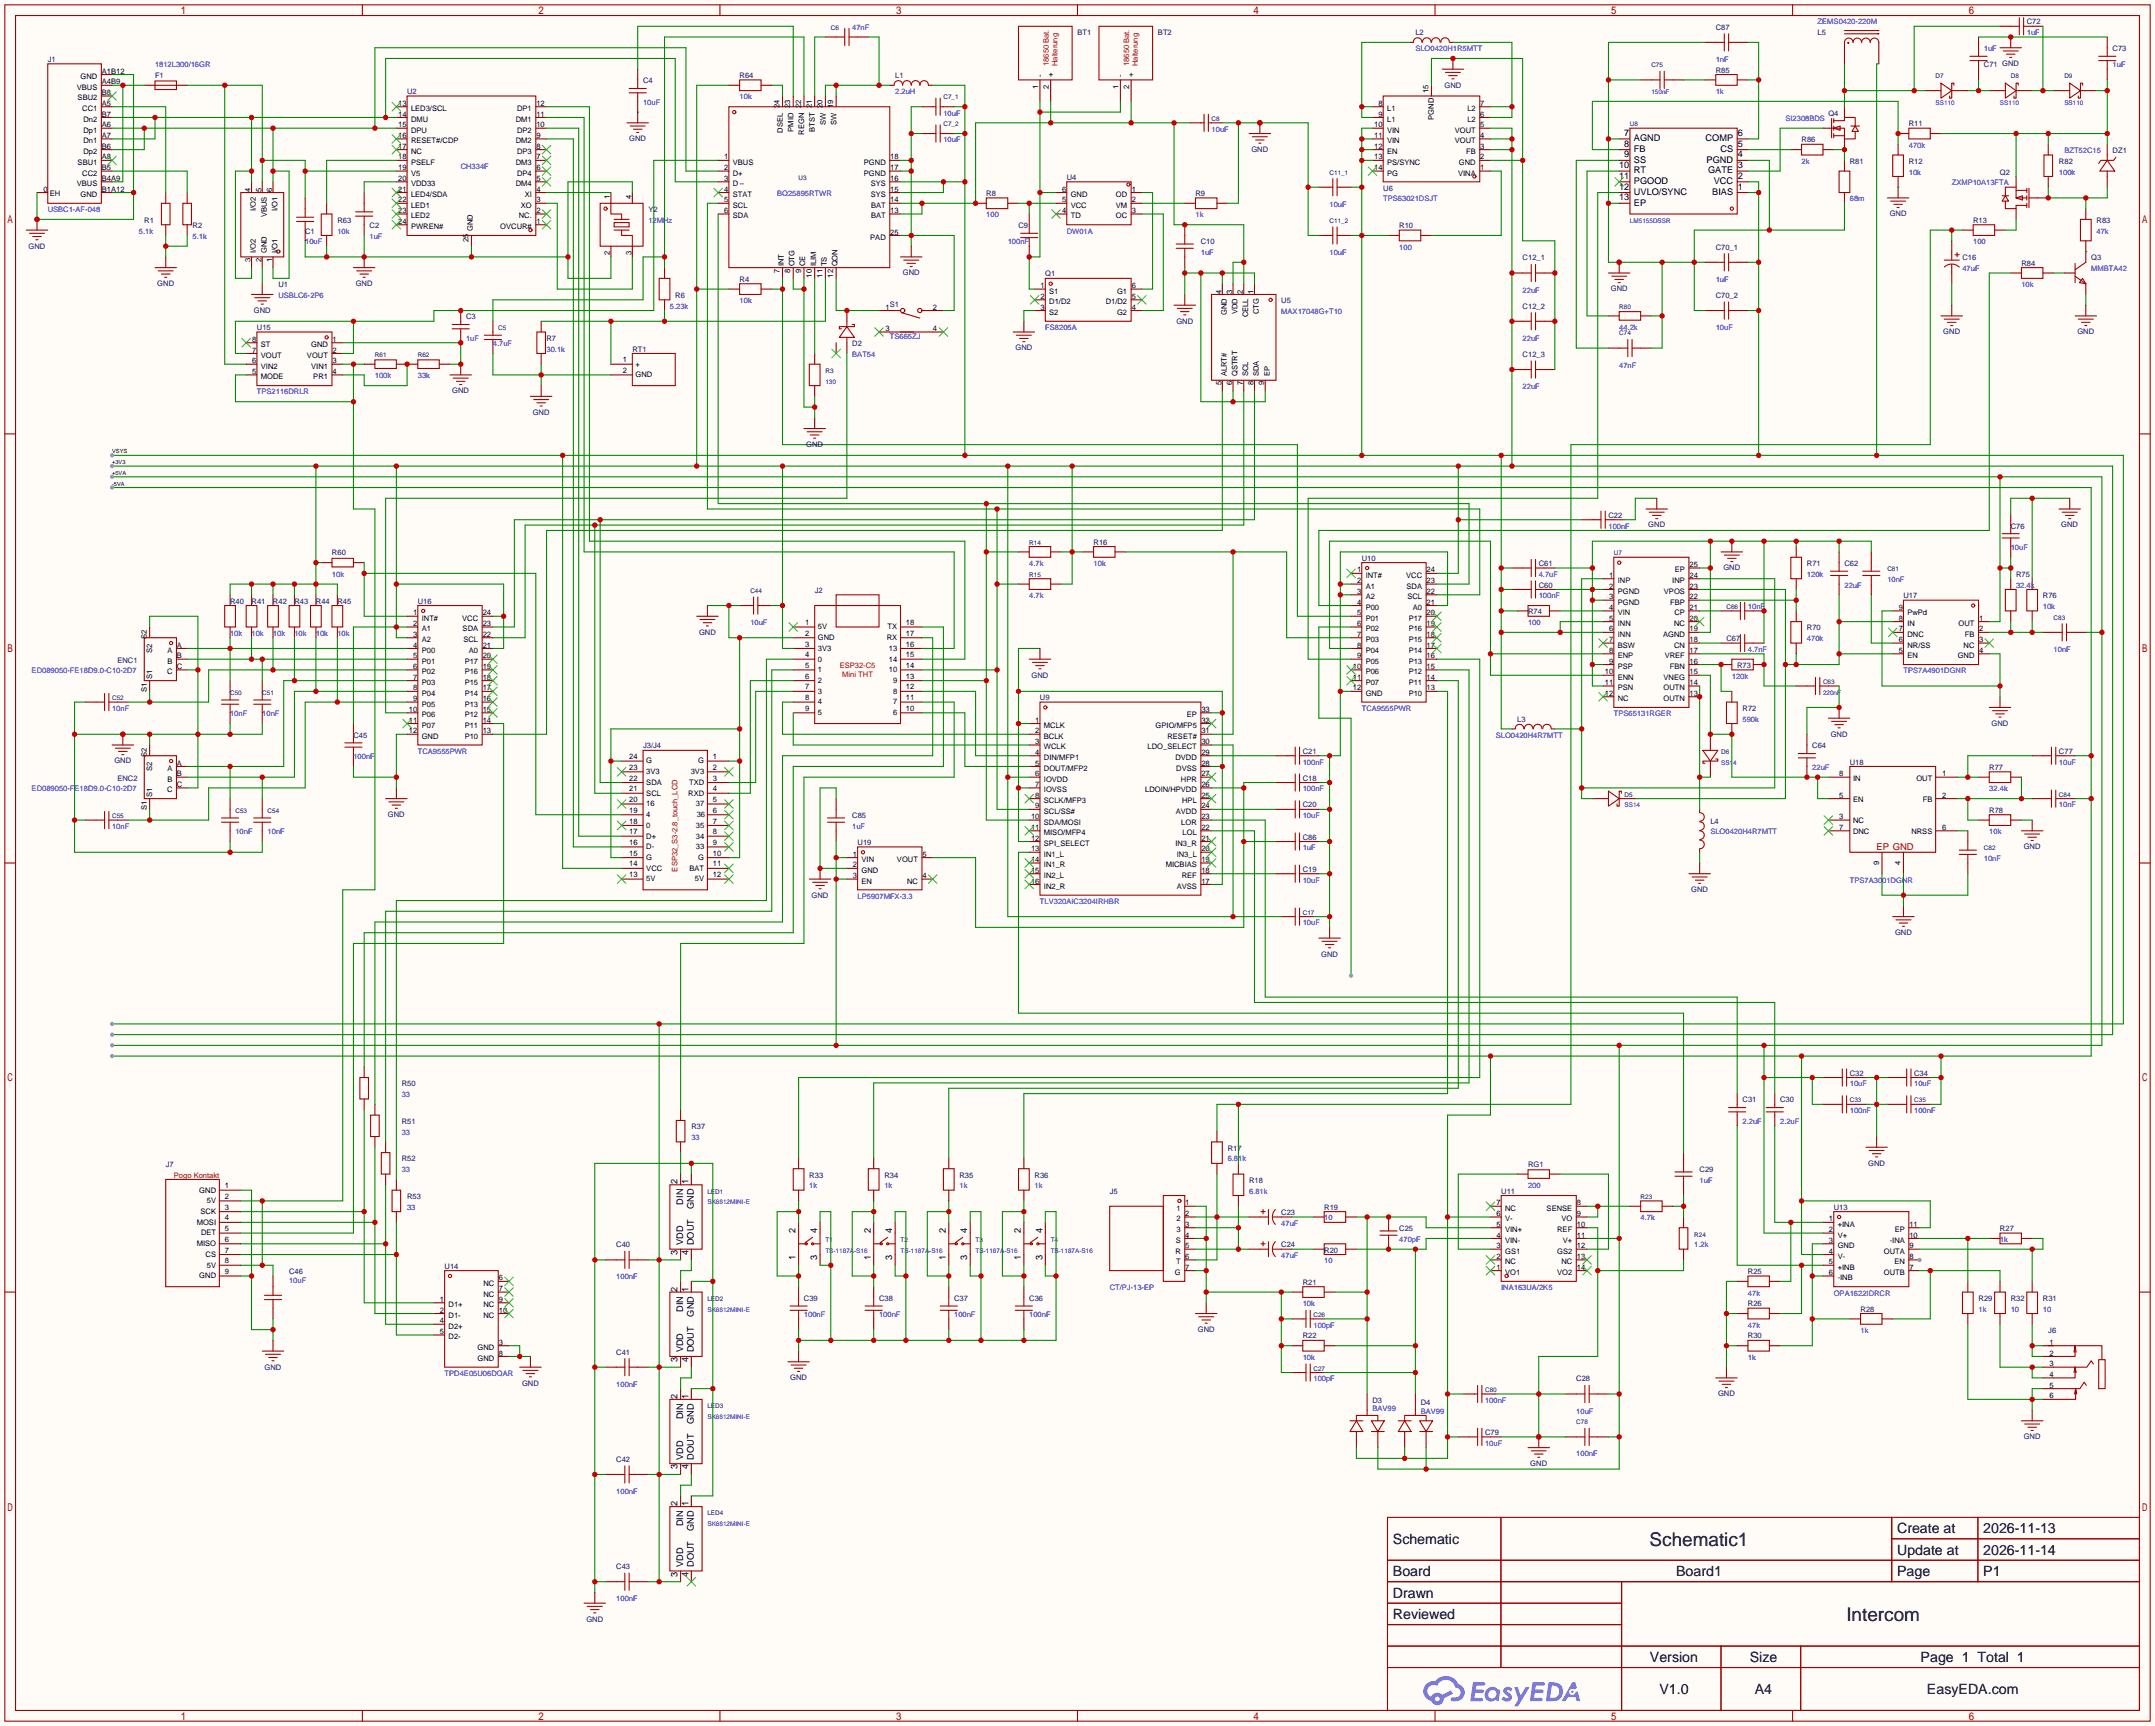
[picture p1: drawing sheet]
<svg xmlns="http://www.w3.org/2000/svg" width="510mm" height="409mm" viewBox="0 0 510 409" stroke-linecap="round" stroke-linejoin="round" font-family="sans-serif">
<defs><g id="words">
<g font-size="4.5">
<text x="390.6" y="366.2">Schematic1</text>
<text x="437.2" y="383.9">Intercom</text>
</g>
<g font-size="3.4">
<text x="329.8" y="365.6">Schematic</text>
<text x="449.2" y="363.1">Create at</text>
<text x="469.6" y="363.1">2026-11-13</text>
<text x="449.2" y="368.1">Update at</text>
<text x="469.6" y="368.1">2026-11-14</text>
<text x="329.8" y="373.2">Board</text>
<text x="396.9" y="373.2">Board1</text>
<text x="449.2" y="373.2">Page</text>
<text x="469.6" y="373.2">P1</text>
<text x="329.8" y="378.3">Drawn</text>
<text x="329.8" y="383.4">Reviewed</text>
<text x="390.7" y="393.5">Version</text>
<text x="414.3" y="393.5">Size</text>
<text x="454.8" y="393.5">Page 1 Total 1</text>
<text x="392.9" y="401.2">V1.0</text>
<text x="415.5" y="401.2">A4</text>
<text x="456.3" y="401.2">EasyEDA.com</text>
</g>
<g font-size="2.2">
<text x="384.6" y="32.2">7</text>
<text x="384.6" y="34.7">8</text>
<text x="386.9" y="33.5">AGND</text>
<text x="403.9" y="33.5">COMP</text>
<text x="411.5" y="34.7">5</text>
<text x="411.5" y="32.2">6</text>
<text x="383.4" y="39.8">10</text>
<text x="384.6" y="37.3">9</text>
<text x="386.9" y="36">FB</text>
<text x="386.9" y="38.5">SS</text>
<text x="386.9" y="41.1">RT</text>
<text x="404.1" y="38.5">PGND</text>
<text x="404.5" y="41.1">GATE</text>
<text x="407.4" y="36">CS</text>
<text x="411.5" y="39.8">3</text>
<text x="411.5" y="37.3">4</text>
<text x="383.4" y="42.4">11</text>
<text x="383.4" y="44.9">12</text>
<text x="383.4" y="47.4">13</text>
<text x="386.9" y="43.6">PGOOD</text>
<text x="386.9" y="46.2">UVLO/SYNC</text>
<text x="405.4" y="46.2">BIAS</text>
<text x="405.8" y="43.6">VCC</text>
<text x="411.5" y="44.9">1</text>
<text x="411.5" y="42.4">2</text>
<text x="386.9" y="48.7">EP</text>
<text x="160.5" y="280.4" transform="rotate(-90 160.5 280.4)">2</text>
<text x="163" y="280.4" transform="rotate(-90 163 280.4)">1</text>
<text x="161.7" y="285.2" transform="rotate(-90 161.7 285.2)">DIN</text>
<text x="164.3" y="286.3" transform="rotate(-90 164.3 286.3)">GND</text>
<text x="188.4" y="292" transform="rotate(-90 188.4 292)">2</text>
<text x="193.5" y="292" transform="rotate(-90 193.5 292)">4</text>
<text x="206.2" y="292" transform="rotate(-90 206.2 292)">2</text>
<text x="211.3" y="292" transform="rotate(-90 211.3 292)">4</text>
<text x="224" y="292" transform="rotate(-90 224 292)">2</text>
<text x="229" y="292" transform="rotate(-90 229 292)">4</text>
<text x="241.7" y="292" transform="rotate(-90 241.7 292)">2</text>
<text x="246.8" y="292" transform="rotate(-90 246.8 292)">4</text>
<text x="160.5" y="297.1" transform="rotate(-90 160.5 297.1)">3</text>
<text x="161.7" y="294.8" transform="rotate(-90 161.7 294.8)">VDD</text>
<text x="163" y="297.1" transform="rotate(-90 163 297.1)">4</text>
<text x="164.3" y="294.8" transform="rotate(-90 164.3 294.8)">DOUT</text>
<text x="188.4" y="298.3" transform="rotate(-90 188.4 298.3)">1</text>
<text x="193.5" y="298.3" transform="rotate(-90 193.5 298.3)">3</text>
<text x="206.2" y="298.3" transform="rotate(-90 206.2 298.3)">1</text>
<text x="211.3" y="298.3" transform="rotate(-90 211.3 298.3)">3</text>
<text x="224" y="298.3" transform="rotate(-90 224 298.3)">1</text>
<text x="229" y="298.3" transform="rotate(-90 229 298.3)">3</text>
<text x="241.7" y="298.3" transform="rotate(-90 241.7 298.3)">1</text>
<text x="246.8" y="298.3" transform="rotate(-90 246.8 298.3)">3</text>
<text x="160.5" y="305.8" transform="rotate(-90 160.5 305.8)">2</text>
<text x="163" y="305.8" transform="rotate(-90 163 305.8)">1</text>
<text x="161.7" y="310.6" transform="rotate(-90 161.7 310.6)">DIN</text>
<text x="164.3" y="311.7" transform="rotate(-90 164.3 311.7)">GND</text>
<text x="160.5" y="322.5" transform="rotate(-90 160.5 322.5)">3</text>
<text x="161.7" y="320.2" transform="rotate(-90 161.7 320.2)">VDD</text>
<text x="163" y="322.5" transform="rotate(-90 163 322.5)">4</text>
<text x="164.3" y="320.2" transform="rotate(-90 164.3 320.2)">DOUT</text>
<text x="160.5" y="331.2" transform="rotate(-90 160.5 331.2)">2</text>
<text x="163" y="331.2" transform="rotate(-90 163 331.2)">1</text>
<text x="161.7" y="336" transform="rotate(-90 161.7 336)">DIN</text>
<text x="164.3" y="337.1" transform="rotate(-90 164.3 337.1)">GND</text>
<text x="160.5" y="347.9" transform="rotate(-90 160.5 347.9)">3</text>
<text x="161.7" y="345.6" transform="rotate(-90 161.7 345.6)">VDD</text>
<text x="163" y="347.9" transform="rotate(-90 163 347.9)">4</text>
<text x="164.3" y="345.6" transform="rotate(-90 164.3 345.6)">DOUT</text>
<text x="160.5" y="356.6" transform="rotate(-90 160.5 356.6)">2</text>
<text x="163" y="356.6" transform="rotate(-90 163 356.6)">1</text>
<text x="161.7" y="361.4" transform="rotate(-90 161.7 361.4)">DIN</text>
<text x="164.3" y="362.5" transform="rotate(-90 164.3 362.5)">GND</text>
<text x="161.7" y="371" transform="rotate(-90 161.7 371)">VDD</text>
<text x="164.3" y="371" transform="rotate(-90 164.3 371)">DOUT</text>
<text x="160.5" y="373.3" transform="rotate(-90 160.5 373.3)">3</text>
<text x="163" y="373.3" transform="rotate(-90 163 373.3)">4</text>
</g>
<text font-size="2.2" fill="#a00000" x="444.4" y="201.4">EP GND</text>
<g font-size="1.8" fill="#00f">
<text x="430.4" y="5.8">ZEMS0420-220M</text>
<text x="201.8" y="7">47nF</text>
<text x="479.9" y="8.3">1uF</text>
<text x="36.7" y="15.9">1812L300/16GR</text>
<text x="335.2" y="12.1">SLO0420H1R5MTT</text>
<text x="406.3" y="14.7">1nF</text>
<text x="469.8" y="12.1">1uF</text>
<text x="500.3" y="15.9">1uF</text>
<text x="175.1" y="23.6">10k</text>
<text x="212" y="22.3">2.2uH</text>
<text x="406.3" y="22.3">1k</text>
<text x="152.3" y="24.8">10uF</text>
<text x="223.4" y="27.4">10uF</text>
<text x="422.8" y="28.6">SI2308BDS</text>
<text x="223.4" y="33.7">10uF</text>
<text x="286.9" y="31.2">10uF</text>
<text x="452" y="35">470k</text>
<text x="109.1" y="40.1">CH334F</text>
<text x="426.6" y="38.8">2k</text>
<text x="452" y="41.3">10k</text>
<text x="487.6" y="41.3">100k</text>
<text x="488.8" y="36.3">BZT52C15</text>
<text x="184" y="46.4">BQ25895RTWR</text>
<text x="327.5" y="47.7">TPS63021DSJT</text>
<text x="438" y="47.7">68m</text>
<text x="462.2" y="43.9">ZXMP10A13FTA</text>
<text x="11.3" y="50.2">USBC1-AF-048</text>
<text x="153.5" y="52.8">12MHz</text>
<text x="233.6" y="51.5">100</text>
<text x="283.1" y="51.5">1k</text>
<text x="314.8" y="49">10uF</text>
<text x="32.9" y="55.3">5.1k</text>
<text x="45.6" y="56.6">5.1k</text>
<text x="72.3" y="57.8">10uF</text>
<text x="79.9" y="55.3">10k</text>
<text x="87.5" y="56.6">1uF</text>
<text x="238.6" y="57.8">100nF</text>
<text x="252.6" y="55.3">DW01A</text>
<text x="331.3" y="59.1">100</text>
<text x="467.2" y="57.8">100</text>
<text x="496.4" y="55.3">47k</text>
<text x="284.4" y="60.4">1uF</text>
<text x="314.8" y="60.4">10uF</text>
<text x="464.7" y="64.2">47uF</text>
<text x="495.2" y="64.2">MMBTA42</text>
<text x="65.9" y="70.5">USBLC6-2P6</text>
<text x="175.1" y="71.8">10k</text>
<text x="360.6" y="69.3">22uF</text>
<text x="406.3" y="66.7">1uF</text>
<text x="478.7" y="68">10k</text>
<text x="158.6" y="73.1">5.23k</text>
<text x="303.4" y="74.4">MAX17048G+T10</text>
<text x="110.4" y="80.7">1uF</text>
<text x="116.7" y="82">4.7uF</text>
<text x="129.4" y="83.2">30.1k</text>
<text x="210.7" y="80.2">TS665ZJ</text>
<text x="247.5" y="78.2">FS8205A</text>
<text x="360.6" y="80.7">22uF</text>
<text x="383.4" y="78.2">44.2k</text>
<text x="406.3" y="78.2">10uF</text>
<text x="88.8" y="89.6">100k</text>
<text x="98.9" y="89.6">33k</text>
<text x="201.8" y="84.5">BAT54</text>
<text x="383.4" y="87.1">47nF</text>
<text x="60.8" y="93.4">TPS2116DRLR</text>
<text x="360.6" y="92.1">22uF</text>
<text x="380.9" y="125.2">100nF</text>
<text x="476.1" y="130.2">10uF</text>
<text x="78.6" y="136.6">10k</text>
<text x="243.7" y="134">4.7k</text>
<text x="259" y="134">10k</text>
<text x="364.4" y="136.6">4.7uF</text>
<text x="427.9" y="136.6">120k</text>
<text x="446.9" y="137.9">10nF</text>
<text x="243.7" y="141.7">4.7k</text>
<text x="364.4" y="141.7">100nF</text>
<text x="436.8" y="139.1">22uF</text>
<text x="477.4" y="139.1">32.4k</text>
<text x="177.7" y="148">10uF</text>
<text x="361.8" y="148">100</text>
<text x="413.9" y="144.2">10nF</text>
<text x="483.7" y="144.2">10k</text>
<text x="54.5" y="150.6">10k</text>
<text x="59.6" y="150.6">10k</text>
<text x="64.6" y="150.6">10k</text>
<text x="69.7" y="150.6">10k</text>
<text x="74.8" y="150.6">10k</text>
<text x="79.9" y="150.6">10k</text>
<text x="413.9" y="154.4">4.7nF</text>
<text x="427.9" y="151.8">470k</text>
<text x="486.3" y="154.4">10nF</text>
<text x="7.5" y="159.4">ED089050-FE18D9.0-C10-2D7</text>
<text x="410.1" y="160.7">120k</text>
<text x="450.7" y="159.4">TPS7A4901DGNR</text>
<text x="26.5" y="168.3">10nF</text>
<text x="54.5" y="169.6">10nF</text>
<text x="62.1" y="169.6">10nF</text>
<text x="322.5" y="168.3">TCA9555PWR</text>
<text x="382.1" y="169.6">TPS65131RGER</text>
<text x="412.6" y="170.9">590k</text>
<text x="83.7" y="179.8">100nF</text>
<text x="98.9" y="178.5">TCA9555PWR</text>
<text x="354.2" y="174.7">SLO0420H4R7MTT</text>
<text x="308.5" y="181">100nF</text>
<text x="429.1" y="182.3">22uF</text>
<text x="487.6" y="181">10uF</text>
<text x="7.5" y="187.4">ED089050-FE18D9.0-C10-2D7</text>
<text x="308.5" y="187.4">100nF</text>
<text x="471" y="187.4">32.4k</text>
<text x="487.6" y="191.2">10nF</text>
<text x="26.5" y="196.3">10nF</text>
<text x="55.8" y="197.5">10nF</text>
<text x="63.4" y="197.5">10nF</text>
<text x="201.8" y="196.3">1uF</text>
<text x="308.5" y="193.7">10uF</text>
<text x="405" y="197.5">SLO0420H4R7MTT</text>
<text x="471" y="197.5">10k</text>
<text x="308.5" y="201.4">1uF</text>
<text x="469.8" y="203.9">10nF</text>
<text x="308.5" y="209">10uF</text>
<text x="438" y="209">TPS7A3001DGNR</text>
<text x="203.1" y="212.8">LP5907MFX-3.3</text>
<text x="246.3" y="214.1">TLV320AIC3204IRHBR</text>
<text x="308.5" y="219.1">10uF</text>
<text x="438" y="257.2">10uF</text>
<text x="453.3" y="257.2">10uF</text>
<text x="95.1" y="259.8">33</text>
<text x="438" y="263.6">100nF</text>
<text x="453.3" y="263.6">100nF</text>
<text x="95.1" y="268.7">33</text>
<text x="163.7" y="269.9">33</text>
<text x="412.6" y="266.1">2.2uF</text>
<text x="421.5" y="266.1">2.2uF</text>
<text x="290.7" y="275">6.81k</text>
<text x="95.1" y="277.6">33</text>
<text x="191.6" y="281.4">1k</text>
<text x="209.4" y="281.4">1k</text>
<text x="227.2" y="281.4">1k</text>
<text x="245" y="281.4">1k</text>
<text x="361.8" y="281.4">200</text>
<text x="402.5" y="280.1">1uF</text>
<text x="96.4" y="286.4">33</text>
<text x="295.8" y="282.6">6.81k</text>
<text x="303.4" y="290.3">47uF</text>
<text x="313.6" y="289">10</text>
<text x="388.5" y="289">4.7k</text>
<text x="303.4" y="297.9">47uF</text>
<text x="313.6" y="299.1">10</text>
<text x="331.3" y="294.1">470pF</text>
<text x="401.2" y="295.3">1.2k</text>
<text x="473.6" y="294.1">1k</text>
<text x="68.5" y="303.7">10uF</text>
<text x="145.9" y="303">100nF</text>
<text x="262.8" y="305.5">CT/PJ-13-EP</text>
<text x="355.5" y="305.5">INA163UA/2K5</text>
<text x="190.4" y="311.8">100nF</text>
<text x="208.2" y="311.8">100nF</text>
<text x="225.9" y="311.8">100nF</text>
<text x="243.7" y="311.8">100nF</text>
<text x="308.5" y="309.3">10k</text>
<text x="413.9" y="306.8">47k</text>
<text x="434.2" y="306.8">OPA1622IDRCR</text>
<text x="468.5" y="310.6">1k</text>
<text x="476.1" y="310.6">10</text>
<text x="483.7" y="310.6">10</text>
<text x="311" y="314.4">100pF</text>
<text x="413.9" y="314.4">47k</text>
<text x="440.6" y="315.7">1k</text>
<text x="308.5" y="322">10k</text>
<text x="413.9" y="322">1k</text>
<text x="105.3" y="325.8">TPD4E05U06DQAR</text>
<text x="145.9" y="328.4">100nF</text>
<text x="311" y="327.1">100pF</text>
<text x="325" y="334.2">BAV99</text>
<text x="336.4" y="334.7">BAV99</text>
<text x="351.7" y="332.2">100nF</text>
<text x="373.3" y="334.7">10uF</text>
<text x="351.7" y="342.3">10uF</text>
<text x="373.3" y="344.9">100nF</text>
<text x="145.9" y="353.8">100nF</text>
<text x="145.9" y="379.2">100nF</text>
</g>
<g font-size="1.8" fill="#000080">
<text x="479.9" y="5.8">C72</text>
<text x="255.1" y="8.3">BT1</text>
<text x="274.2" y="8.3">BT2</text>
<text x="335.2" y="8.3">L2</text>
<text x="406.3" y="7">C87</text>
<text x="430.4" y="8.3">L5</text>
<text x="11.3" y="14.7">J1</text>
<text x="406.3" y="17.2">R85</text>
<text x="469.8" y="15.9">C71 GND</text>
<text x="500.3" y="12.1">C73</text>
<text x="36.7" y="18.5">F1</text>
<text x="96.4" y="22.3">U2</text>
<text x="152.3" y="19.7">C4</text>
<text x="175.1" y="18.5">R64</text>
<text x="212" y="18.5">L1</text>
<text x="342" y="20.8">GND</text>
<text x="432.9" y="27.4">Q4</text>
<text x="452" y="29.9">R11</text>
<text x="149" y="33.5">GND</text>
<text x="426.6" y="33.7">R86</text>
<text x="296.3" y="36">GND</text>
<text x="438" y="38.8">R81</text>
<text x="452" y="38.8">R12</text>
<text x="473.6" y="41.3">Q2</text>
<text x="487.6" y="38.8">R82</text>
<text x="500.3" y="36.3">DZ1</text>
<text x="233.6" y="46.4">R8</text>
<text x="252.6" y="42.6">U4</text>
<text x="283.1" y="46.4">R9</text>
<text x="327.5" y="45.1">U6</text>
<text x="34.2" y="52.8">R1</text>
<text x="79.9" y="52.8">R63</text>
<text x="153.5" y="50.2">Y2</text>
<text x="447.5" y="51.2">GND</text>
<text x="467.2" y="52.8">R13</text>
<text x="496.4" y="52.8">R83</text>
<text x="6.8" y="58.9">GND</text>
<text x="45.6" y="54">R2</text>
<text x="72.3" y="55.3">C1</text>
<text x="87.5" y="54">C2</text>
<text x="241.2" y="54">C9</text>
<text x="284.4" y="57.8">C10</text>
<text x="331.3" y="54">R10</text>
<text x="406.3" y="59.1">C70_1</text>
<text x="213.8" y="65.2">GND</text>
<text x="247.5" y="65.5">Q1</text>
<text x="360.6" y="61.7">C12_1</text>
<text x="464.7" y="61.7">C16</text>
<text x="478.7" y="62.9">R84</text>
<text x="495.2" y="61.7">Q3</text>
<text x="37.2" y="67.8">GND</text>
<text x="65.9" y="68">U1</text>
<text x="84.2" y="67.8">GND</text>
<text x="159.9" y="70.5">R6</text>
<text x="175.1" y="66.7">R4</text>
<text x="303.4" y="71.8">U5</text>
<text x="381.4" y="69">GND</text>
<text x="406.3" y="70.5">C70_2</text>
<text x="60.1" y="74.1">GND</text>
<text x="110.4" y="75.6">C3</text>
<text x="210.7" y="72.6">S1</text>
<text x="278.5" y="76.6">GND</text>
<text x="360.6" y="73.1">C12_2</text>
<text x="60.8" y="78.2">U15</text>
<text x="129.4" y="80.7">R7</text>
<text x="149.7" y="83.2">RT1</text>
<text x="201.8" y="82">D2</text>
<text x="240.4" y="83">GND</text>
<text x="460.2" y="79.2">GND</text>
<text x="491.9" y="79.2">GND</text>
<text x="360.6" y="84.5">C12_3</text>
<text x="107.1" y="93.2">GND</text>
<text x="126.1" y="98.2">GND</text>
<text x="190.9" y="105.9">GND</text>
<text x="380.9" y="122.6">C22</text>
<text x="390.3" y="124.9">GND</text>
<text x="476.1" y="125.2">C76</text>
<text x="488.1" y="124.9">GND</text>
<text x="78.6" y="131.5">R60</text>
<text x="259" y="129">R16</text>
<text x="322.5" y="132.8">U10</text>
<text x="364.4" y="134">C61</text>
<text x="408.1" y="135.1">GND</text>
<text x="427.9" y="134">R71</text>
<text x="436.8" y="134">C62</text>
<text x="477.4" y="136.6">R75</text>
<text x="54.5" y="142.9">R40</text>
<text x="59.6" y="142.9">R41</text>
<text x="64.6" y="142.9">R42</text>
<text x="69.7" y="142.9">R43</text>
<text x="74.8" y="142.9">R44</text>
<text x="79.9" y="142.9">R45</text>
<text x="98.9" y="142.9">U16</text>
<text x="192.9" y="140.4">J2</text>
<text x="364.4" y="139.1">C60</text>
<text x="450.7" y="141.7">U17</text>
<text x="483.7" y="141.7">R76</text>
<text x="361.8" y="145.5">R74</text>
<text x="427.9" y="149.3">R70</text>
<text x="165.5" y="150.3">GND</text>
<text x="408.8" y="151.8">C67</text>
<text x="27.8" y="156.9">ENC1</text>
<text x="244.3" y="160.5">GND</text>
<text x="411.4" y="158.2">R73</text>
<text x="246.3" y="165.8">U9</text>
<text x="359.3" y="170.9">L3</text>
<text x="412.6" y="168.3">R72</text>
<text x="471.6" y="171.9">GND</text>
<text x="83.7" y="174.7">C45</text>
<text x="152.3" y="177.2">J3/J4</text>
<text x="308.5" y="178.5">C21</text>
<text x="429.1" y="177.2">C64</text>
<text x="433.5" y="174.4">GND</text>
<text x="487.6" y="178.5">C77</text>
<text x="27.1" y="180.8">GND</text>
<text x="27.8" y="184.8">ENC2</text>
<text x="308.5" y="184.8">C18</text>
<text x="438" y="181">U18</text>
<text x="471" y="182.3">R77</text>
<text x="308.5" y="191.2">C20</text>
<text x="91.9" y="193.5">GND</text>
<text x="201.8" y="193.7">C85</text>
<text x="405" y="195">L4</text>
<text x="471" y="192.5">R78</text>
<text x="203.1" y="200.1">U19</text>
<text x="308.5" y="198.8">C86</text>
<text x="479.2" y="201.1">GND</text>
<text x="308.5" y="206.4">C19</text>
<text x="192.2" y="212.5">GND</text>
<text x="400.5" y="211.3">GND</text>
<text x="448.7" y="221.4">GND</text>
<text x="312.8" y="226.5">GND</text>
<text x="95.1" y="257.2">R50</text>
<text x="438" y="254.7">C32</text>
<text x="453.3" y="254.7">C34</text>
<text x="412.6" y="261">C31</text>
<text x="421.5" y="261">C30</text>
<text x="95.1" y="266.1">R51</text>
<text x="163.7" y="267.4">R37</text>
<text x="95.1" y="275">R52</text>
<text x="290.7" y="272.5">R17</text>
<text x="39.2" y="276.3">J7</text>
<text x="191.6" y="278.8">R33</text>
<text x="209.4" y="278.8">R34</text>
<text x="227.2" y="278.8">R35</text>
<text x="245" y="278.8">R36</text>
<text x="295.8" y="280.1">R18</text>
<text x="361.8" y="276.3">RG1</text>
<text x="402.5" y="277.6">C29</text>
<text x="442.4" y="276">GND</text>
<text x="96.4" y="283.9">R53</text>
<text x="262.8" y="282.6">J5</text>
<text x="303.4" y="287.7">C23</text>
<text x="313.6" y="286.4">R19</text>
<text x="355.5" y="282.6">U11</text>
<text x="434.2" y="286.4">U13</text>
<text x="331.3" y="291.5">C25</text>
<text x="473.6" y="291.5">R27</text>
<text x="145.9" y="295.3">C40</text>
<text x="303.4" y="295.3">C24</text>
<text x="313.6" y="296.6">R20</text>
<text x="68.5" y="301.7">C46</text>
<text x="105.3" y="300.4">U14</text>
<text x="308.5" y="304.2">R21</text>
<text x="413.9" y="301.7">R25</text>
<text x="190.4" y="308">C39</text>
<text x="208.2" y="308">C38</text>
<text x="225.9" y="308">C37</text>
<text x="243.7" y="308">C36</text>
<text x="413.9" y="309.3">R26</text>
<text x="440.6" y="310.6">R28</text>
<text x="468.5" y="308">R29</text>
<text x="476.1" y="308">R32</text>
<text x="483.7" y="308">R31</text>
<text x="283.6" y="315.4">GND</text>
<text x="308.5" y="316.9">R22</text>
<text x="413.9" y="316.9">R30</text>
<text x="485" y="315.7">J6</text>
<text x="145.9" y="320.7">C41</text>
<text x="62.6" y="324.3">GND</text>
<text x="123.6" y="328.1">GND</text>
<text x="187.1" y="326.8">GND</text>
<text x="373.3" y="327.1">C28</text>
<text x="325" y="332.2">D3</text>
<text x="336.4" y="332.7">D4</text>
<text x="406.8" y="330.6">GND</text>
<text x="351.7" y="339.8">C79</text>
<text x="479.2" y="340.8">GND</text>
<text x="145.9" y="346.1">C42</text>
<text x="362.4" y="347.2">GND</text>
<text x="145.9" y="371.5">C43</text>
<text x="138.8" y="384">GND</text>
</g>
<g font-size="1.8">
<text x="24.1" y="17.4">A1B12</text>
<text x="18.2" y="21.2">VBUS</text>
<text x="18.4" y="23.8">SBU2</text>
<text x="19.1" y="18.7">GND</text>
<text x="24.1" y="22.5">B8</text>
<text x="24.1" y="20">A4B9</text>
<text x="245.8" y="21.2" transform="rotate(-90 245.8 21.2)">1</text>
<text x="246.8" y="18.2" transform="rotate(-90 246.8 18.2)">-</text>
<text x="248.3" y="21.2" transform="rotate(-90 248.3 21.2)">2</text>
<text x="249.4" y="18.2" transform="rotate(-90 249.4 18.2)">+</text>
<text x="264.9" y="21.2" transform="rotate(-90 264.9 21.2)">1</text>
<text x="265.9" y="18.2" transform="rotate(-90 265.9 18.2)">-</text>
<text x="267.4" y="21.2" transform="rotate(-90 267.4 21.2)">2</text>
<text x="268.4" y="18.2" transform="rotate(-90 268.4 18.2)">+</text>
<text x="338.3" y="22.1" transform="rotate(-90 338.3 22.1)">15</text>
<text x="19.5" y="26.3">CC1</text>
<text x="19.8" y="28.9">Dn2</text>
<text x="24.1" y="27.6">B7</text>
<text x="24.1" y="25.1">A5</text>
<text x="94.3" y="27.6">14</text>
<text x="94.3" y="25.1">13</text>
<text x="97.3" y="28.9">DMU</text>
<text x="97.3" y="26.3">LED3/SCL</text>
<text x="122.1" y="28.9">DM1</text>
<text x="122.4" y="26.3">DP1</text>
<text x="127" y="25.1">12</text>
<text x="127" y="27.6">11</text>
<text x="184.6" y="25.6" transform="rotate(-90 184.6 25.6)">24</text>
<text x="187.1" y="25.6" transform="rotate(-90 187.1 25.6)">23</text>
<text x="189.7" y="25.6" transform="rotate(-90 189.7 25.6)">22</text>
<text x="192.2" y="25.6" transform="rotate(-90 192.2 25.6)">21</text>
<text x="194.8" y="25.6" transform="rotate(-90 194.8 25.6)">20</text>
<text x="195.5" y="29.6" transform="rotate(-90 195.5 29.6)">SW</text>
<text x="197.3" y="25.6" transform="rotate(-90 197.3 25.6)">19</text>
<text x="198.1" y="29.6" transform="rotate(-90 198.1 29.6)">SW</text>
<text x="326.4" y="25.1">8</text>
<text x="326.4" y="27.6">9</text>
<text x="328.5" y="26.3">L1</text>
<text x="328.5" y="28.9">L1</text>
<text x="339.5" y="28.4" transform="rotate(-90 339.5 28.4)">PGND</text>
<text x="347.5" y="28.9">L2</text>
<text x="347.5" y="26.3">L2</text>
<text x="350.5" y="27.6">6</text>
<text x="350.5" y="25.1">7</text>
<text x="19.8" y="33.9">Dn1</text>
<text x="19.8" y="31.4">Dp1</text>
<text x="24.1" y="35.2">B6</text>
<text x="24.1" y="32.7">A7</text>
<text x="24.1" y="30.1">A6</text>
<text x="94.3" y="35.2">17</text>
<text x="94.3" y="32.7">16</text>
<text x="94.3" y="30.1">15</text>
<text x="97.3" y="33.9">RESET#/CDP</text>
<text x="97.3" y="31.4">DPU</text>
<text x="122.1" y="33.9">DM2</text>
<text x="122.4" y="31.4">DP2</text>
<text x="127" y="30.1">10</text>
<text x="127" y="32.7">9</text>
<text x="127" y="35.2">8</text>
<text x="185.4" y="31.4" transform="rotate(-90 185.4 31.4)">DSEL</text>
<text x="187.9" y="31.2" transform="rotate(-90 187.9 31.2)">PMID</text>
<text x="190.4" y="31.9" transform="rotate(-90 190.4 31.9)">REGN</text>
<text x="193" y="31.3" transform="rotate(-90 193 31.3)">BTST</text>
<text x="325.4" y="30.1">10</text>
<text x="325.4" y="32.7">11</text>
<text x="325.4" y="35.2">12</text>
<text x="328.5" y="31.4">VIN</text>
<text x="328.5" y="33.9">VIN</text>
<text x="344.5" y="33.9">VOUT</text>
<text x="344.5" y="31.4">VOUT</text>
<text x="350.5" y="35.2">3</text>
<text x="350.5" y="32.7">4</text>
<text x="350.5" y="30.1">5</text>
<text x="18.4" y="39">SBU1</text>
<text x="19.5" y="41.6">CC2</text>
<text x="19.8" y="36.5">Dp2</text>
<text x="24.1" y="40.3">B5</text>
<text x="24.1" y="37.8">A8</text>
<text x="94.3" y="40.3">19</text>
<text x="94.3" y="37.8">18</text>
<text x="97.3" y="41.6">V5</text>
<text x="97.3" y="39">PSELF</text>
<text x="97.3" y="36.5">NC</text>
<text x="122.1" y="39">DM3</text>
<text x="122.4" y="36.5">DP3</text>
<text x="122.4" y="41.6">DP4</text>
<text x="127" y="37.8">7</text>
<text x="127" y="40.3">6</text>
<text x="171.5" y="37.8">1</text>
<text x="171.5" y="40.3">2</text>
<text x="173.5" y="39">VBUS</text>
<text x="173.5" y="41.6">D+</text>
<text x="204.6" y="41.6">PGND</text>
<text x="204.6" y="39">PGND</text>
<text x="210.8" y="40.3">17</text>
<text x="210.8" y="37.8">18</text>
<text x="325.4" y="37.8">13</text>
<text x="325.4" y="40.3">14</text>
<text x="328.5" y="36.5">EN</text>
<text x="328.5" y="39">PS/SYNC</text>
<text x="328.5" y="41.6">PG</text>
<text x="345.3" y="41.6">VINA</text>
<text x="345.5" y="39">GND</text>
<text x="347.2" y="36.5">FB</text>
<text x="350.5" y="40.3">1</text>
<text x="350.5" y="37.8">2</text>
<text x="10.3" y="45.4">0</text>
<text x="11.8" y="46.4">EH</text>
<text x="18.2" y="44.1">VBUS</text>
<text x="19.1" y="46.6">GND</text>
<text x="24.1" y="45.4">B1A12</text>
<text x="24.1" y="42.8">B4A9</text>
<text x="59.3" y="45.5" transform="rotate(-90 59.3 45.5)">4</text>
<text x="61.9" y="45.5" transform="rotate(-90 61.9 45.5)">5</text>
<text x="64.4" y="45.5" transform="rotate(-90 64.4 45.5)">6</text>
<text x="94.3" y="47.9">22</text>
<text x="94.3" y="45.4">21</text>
<text x="94.3" y="42.8">20</text>
<text x="97.3" y="46.6">LED4/SDA</text>
<text x="97.3" y="44.1">VDD33</text>
<text x="122.1" y="44.1">DM4</text>
<text x="124.2" y="46.6">XI</text>
<text x="127" y="42.8">5</text>
<text x="127" y="45.4">4</text>
<text x="127" y="47.9">3</text>
<text x="144.4" y="47.1" transform="rotate(-90 144.4 47.1)">1</text>
<text x="149.5" y="47.1" transform="rotate(-90 149.5 47.1)">4</text>
<text x="171.5" y="42.8">3</text>
<text x="171.5" y="45.4">4</text>
<text x="171.5" y="47.9">5</text>
<text x="173.5" y="44.1">D</text>
<text x="173.5" y="46.6">STAT</text>
<text x="206.2" y="46.6">SYS</text>
<text x="206.2" y="44.1">SYS</text>
<text x="210.8" y="47.9">14</text>
<text x="210.8" y="45.4">15</text>
<text x="210.8" y="42.8">16</text>
<text x="251.5" y="47.9">5</text>
<text x="251.5" y="45.4">6</text>
<text x="253.5" y="46.6">GND</text>
<text x="264.2" y="46.6">OD</text>
<text x="268" y="45.4">1</text>
<text x="268" y="47.9">2</text>
<text x="60.6" y="49.9" transform="rotate(-90 60.6 49.9)">I/O2</text>
<text x="63.2" y="51.4" transform="rotate(-90 63.2 51.4)">VBUS</text>
<text x="65.7" y="49.9" transform="rotate(-90 65.7 49.9)">I/O1</text>
<text x="94.3" y="53">24</text>
<text x="94.3" y="50.5">23</text>
<text x="97.3" y="51.7">LED2</text>
<text x="97.3" y="49.2">LED1</text>
<text x="122.8" y="51.7">NC.</text>
<text x="123.3" y="49.2">XO</text>
<text x="127" y="50.5">2</text>
<text x="127" y="53">1</text>
<text x="171.5" y="50.5">6</text>
<text x="173.5" y="49.2">SCL</text>
<text x="173.5" y="51.7">SDA</text>
<text x="206.3" y="51.7">BAT</text>
<text x="206.3" y="49.2">BAT</text>
<text x="210.8" y="50.5">13</text>
<text x="251.5" y="50.5">4</text>
<text x="253.5" y="51.7">TD</text>
<text x="253.5" y="49.2">VCC</text>
<text x="264.2" y="49.2">VM</text>
<text x="264.2" y="51.7">OC</text>
<text x="268" y="50.5">3</text>
<text x="60.6" y="59.9" transform="rotate(-90 60.6 59.9)">I/O2</text>
<text x="63.2" y="59.9" transform="rotate(-90 63.2 59.9)">GND</text>
<text x="65.7" y="59.9" transform="rotate(-90 65.7 59.9)">I/O1</text>
<text x="97.3" y="54.3">PWREN#</text>
<text x="110.9" y="57.3" transform="rotate(-90 110.9 57.3)">25</text>
<text x="111.9" y="54.8" transform="rotate(-90 111.9 54.8)">GND</text>
<text x="118.5" y="54.3">OVCUR#</text>
<text x="206.1" y="56.8">PAD</text>
<text x="210.8" y="55.5">25</text>
<text x="59.3" y="62" transform="rotate(-90 59.3 62)">3</text>
<text x="61.9" y="62" transform="rotate(-90 61.9 62)">2</text>
<text x="64.4" y="62" transform="rotate(-90 64.4 62)">1</text>
<text x="144.4" y="60.3" transform="rotate(-90 144.4 60.3)">2</text>
<text x="149.5" y="60.3" transform="rotate(-90 149.5 60.3)">3</text>
<text x="184.6" y="64.7" transform="rotate(-90 184.6 64.7)">7</text>
<text x="185.6" y="63.1" transform="rotate(-90 185.6 63.1)">INT</text>
<text x="187.1" y="64.7" transform="rotate(-90 187.1 64.7)">8</text>
<text x="188.1" y="63.1" transform="rotate(-90 188.1 63.1)">OTG</text>
<text x="189.7" y="64.7" transform="rotate(-90 189.7 64.7)">9</text>
<text x="190.7" y="63.1" transform="rotate(-90 190.7 63.1)">CE</text>
<text x="192.2" y="65.7" transform="rotate(-90 192.2 65.7)">10</text>
<text x="193.2" y="63.1" transform="rotate(-90 193.2 63.1)">ILIM</text>
<text x="194.8" y="65.7" transform="rotate(-90 194.8 65.7)">11</text>
<text x="195.8" y="63.1" transform="rotate(-90 195.8 63.1)">TS</text>
<text x="197.3" y="65.7" transform="rotate(-90 197.3 65.7)">12</text>
<text x="198.3" y="63.1" transform="rotate(-90 198.3 63.1)">QON</text>
<text x="246.4" y="68.2">1</text>
<text x="246.4" y="70.8">2</text>
<text x="248.5" y="69.5">S1</text>
<text x="264.5" y="69.5">G1</text>
<text x="268" y="70.8">5</text>
<text x="268" y="68.2">6</text>
<text x="289.2" y="69.6" transform="rotate(-90 289.2 69.6)">4</text>
<text x="291.8" y="69.6" transform="rotate(-90 291.8 69.6)">3</text>
<text x="294.3" y="69.6" transform="rotate(-90 294.3 69.6)">2</text>
<text x="296.8" y="69.6" transform="rotate(-90 296.8 69.6)">1</text>
<text x="209.7" y="73.3">1</text>
<text x="220.9" y="73.3">2</text>
<text x="246.4" y="73.3">3</text>
<text x="248.5" y="72">D1/D2</text>
<text x="248.5" y="74.6">S2</text>
<text x="261.8" y="72">D1/D2</text>
<text x="264.5" y="74.6">G2</text>
<text x="268" y="73.3">4</text>
<text x="290.5" y="74.6" transform="rotate(-90 290.5 74.6)">GND</text>
<text x="293" y="74.4" transform="rotate(-90 293 74.4)">VDD</text>
<text x="295.6" y="75.1" transform="rotate(-90 295.6 75.1)">CELL</text>
<text x="298.1" y="74.4" transform="rotate(-90 298.1 74.4)">CTG</text>
<text x="59.7" y="83.5">7</text>
<text x="59.7" y="80.9">8</text>
<text x="61.8" y="82.2">ST</text>
<text x="73.7" y="82.2">GND</text>
<text x="78.7" y="80.9">1</text>
<text x="78.7" y="83.5">2</text>
<text x="209.7" y="78.4">3</text>
<text x="220.9" y="78.4">4</text>
<text x="59.7" y="88.6">5</text>
<text x="59.7" y="86">6</text>
<text x="61.8" y="89.8">MODE</text>
<text x="61.8" y="87.3">VIN2</text>
<text x="61.8" y="84.7">VOUT</text>
<text x="72.7" y="84.7">VOUT</text>
<text x="73.7" y="87.3">VIN1</text>
<text x="74.2" y="89.8">PR1</text>
<text x="78.7" y="86">3</text>
<text x="78.7" y="88.6">4</text>
<text x="147.5" y="85.8">1</text>
<text x="147.5" y="88.3">2</text>
<text x="150.5" y="86.8">+</text>
<text x="150.5" y="89.3">GND</text>
<text x="290.5" y="89.1" transform="rotate(-90 290.5 89.1)">ALRT#</text>
<text x="293" y="89.1" transform="rotate(-90 293 89.1)">QSTRT</text>
<text x="295.6" y="89.1" transform="rotate(-90 295.6 89.1)">SCL</text>
<text x="298.1" y="89.1" transform="rotate(-90 298.1 89.1)">SDA</text>
<text x="300.6" y="89.1" transform="rotate(-90 300.6 89.1)">EP</text>
<text x="289.2" y="91.2" transform="rotate(-90 289.2 91.2)">5</text>
<text x="291.8" y="91.2" transform="rotate(-90 291.8 91.2)">6</text>
<text x="294.3" y="91.2" transform="rotate(-90 294.3 91.2)">7</text>
<text x="296.8" y="91.2" transform="rotate(-90 296.8 91.2)">8</text>
<text x="299.4" y="91.2" transform="rotate(-90 299.4 91.2)">9</text>
<text x="321.3" y="135.5">1</text>
<text x="323.4" y="136.8">INT#</text>
<text x="333" y="136.8">VCC</text>
<text x="337.8" y="135.5">24</text>
<text x="381" y="136.8">1</text>
<text x="396.6" y="135.5">EP</text>
<text x="400" y="136.8">24</text>
<text x="400" y="134.3">25</text>
<text x="321.3" y="138.1">2</text>
<text x="321.3" y="140.6">3</text>
<text x="321.3" y="143.2">4</text>
<text x="323.4" y="139.4">A1</text>
<text x="323.4" y="141.9">A2</text>
<text x="333.1" y="139.4">SDA</text>
<text x="333.3" y="141.9">SCL</text>
<text x="337.8" y="143.2">21</text>
<text x="337.8" y="140.6">22</text>
<text x="337.8" y="138.1">23</text>
<text x="381" y="139.4">2</text>
<text x="381" y="141.9">3</text>
<text x="383.1" y="138.1">INP</text>
<text x="383.1" y="140.6">PGND</text>
<text x="383.1" y="143.2">PGND</text>
<text x="394" y="140.6">VPOS</text>
<text x="395.5" y="143.2">FBP</text>
<text x="396" y="138.1">INP</text>
<text x="400" y="141.9">22</text>
<text x="400" y="139.4">23</text>
<text x="97.8" y="145.7">1</text>
<text x="97.8" y="148.2">2</text>
<text x="99.9" y="147">INT#</text>
<text x="99.9" y="149.5">A1</text>
<text x="109.4" y="147">VCC</text>
<text x="109.5" y="149.5">SDA</text>
<text x="114.3" y="148.2">23</text>
<text x="114.3" y="145.7">24</text>
<text x="190.6" y="148">1</text>
<text x="193.7" y="149">5V</text>
<text x="210.2" y="149">TX</text>
<text x="214.5" y="148">18</text>
<text x="321.3" y="145.7">5</text>
<text x="321.3" y="148.2">6</text>
<text x="323.4" y="144.4">P00</text>
<text x="323.4" y="147">P01</text>
<text x="323.4" y="149.5">P02</text>
<text x="333.6" y="149.5">P16</text>
<text x="333.6" y="147">P17</text>
<text x="334.6" y="144.4">A0</text>
<text x="337.8" y="148.2">19</text>
<text x="337.8" y="145.7">20</text>
<text x="381" y="144.4">4</text>
<text x="381" y="147">5</text>
<text x="381" y="149.5">6</text>
<text x="383.1" y="145.7">VIN</text>
<text x="383.1" y="148.2">INN</text>
<text x="396.4" y="148.2">NC</text>
<text x="396.5" y="145.7">CP</text>
<text x="400" y="149.5">19</text>
<text x="400" y="147">20</text>
<text x="400" y="144.4">21</text>
<text x="449.6" y="149.5">7</text>
<text x="449.6" y="147">8</text>
<text x="449.6" y="144.4">9</text>
<text x="451.7" y="148.2">IN</text>
<text x="451.7" y="145.7">PwPd</text>
<text x="463.8" y="148.2">OUT</text>
<text x="468.6" y="147">1</text>
<text x="468.6" y="149.5">2</text>
<text x="34.7" y="151.4" transform="rotate(-90 34.7 151.4)">S2</text>
<text x="36" y="154.6" transform="rotate(-90 36 154.6)">S2</text>
<text x="39.6" y="154.6">A</text>
<text x="41.9" y="153.3">A</text>
<text x="41.9" y="155.9">B</text>
<text x="97.8" y="150.8">3</text>
<text x="97.8" y="153.3">4</text>
<text x="97.8" y="155.9">5</text>
<text x="99.9" y="152.1">A2</text>
<text x="99.9" y="154.6">P00</text>
<text x="109.7" y="152.1">SCL</text>
<text x="111" y="154.6">A0</text>
<text x="114.3" y="155.9">20</text>
<text x="114.3" y="153.3">21</text>
<text x="114.3" y="150.8">22</text>
<text x="190.6" y="150.6">2</text>
<text x="190.6" y="153.1">3</text>
<text x="190.6" y="155.6">4</text>
<text x="193.7" y="151.6">GND</text>
<text x="193.7" y="154.1">3V3</text>
<text x="210" y="151.6">RX</text>
<text x="210.5" y="154.1">13</text>
<text x="214.5" y="155.6">15</text>
<text x="214.5" y="153.1">16</text>
<text x="214.5" y="150.6">17</text>
<text x="321.3" y="150.8">7</text>
<text x="321.3" y="153.3">8</text>
<text x="321.3" y="155.9">9</text>
<text x="323.4" y="152.1">P03</text>
<text x="323.4" y="154.6">P04</text>
<text x="333.6" y="154.6">P14</text>
<text x="333.6" y="152.1">P15</text>
<text x="337.8" y="155.9">16</text>
<text x="337.8" y="153.3">17</text>
<text x="337.8" y="150.8">18</text>
<text x="381" y="152.1">7</text>
<text x="381" y="154.6">8</text>
<text x="383.1" y="150.8">INN</text>
<text x="383.1" y="153.3">BSW</text>
<text x="383.1" y="155.9">ENP</text>
<text x="393.8" y="150.8">AGND</text>
<text x="394.2" y="155.9">VREF</text>
<text x="396.4" y="153.3">CN</text>
<text x="400" y="154.6">17</text>
<text x="400" y="152.1">18</text>
<text x="449.6" y="154.6">5</text>
<text x="449.6" y="152.1">6</text>
<text x="451.7" y="155.9">EN</text>
<text x="451.7" y="153.3">NR/SS</text>
<text x="451.7" y="150.8">DNC</text>
<text x="463.6" y="155.9">GND</text>
<text x="465" y="153.3">NC</text>
<text x="465.3" y="150.8">FB</text>
<text x="468.6" y="152.1">3</text>
<text x="468.6" y="154.6">4</text>
<text x="36" y="160.7" transform="rotate(-90 36 160.7)">S1</text>
<text x="39.5" y="159.7">C</text>
<text x="39.6" y="157.1">B</text>
<text x="41.9" y="158.4">C</text>
<text x="97.8" y="158.4">6</text>
<text x="97.8" y="160.9">7</text>
<text x="99.9" y="157.1">P01</text>
<text x="99.9" y="159.7">P02</text>
<text x="110" y="159.7">P16</text>
<text x="110" y="157.1">P17</text>
<text x="114.3" y="160.9">18</text>
<text x="114.3" y="158.4">19</text>
<text x="190.6" y="158.2">5</text>
<text x="190.6" y="160.7">6</text>
<text x="193.7" y="156.7">0</text>
<text x="193.7" y="159.2">1</text>
<text x="193.7" y="161.7">2</text>
<text x="210.5" y="159.2">10</text>
<text x="210.5" y="156.7">14</text>
<text x="211.5" y="161.7">9</text>
<text x="214.5" y="160.7">13</text>
<text x="214.5" y="158.2">14</text>
<text x="320.3" y="158.4">10</text>
<text x="320.3" y="160.9">11</text>
<text x="323.4" y="157.1">P05</text>
<text x="323.4" y="159.7">P06</text>
<text x="333.6" y="159.7">P12</text>
<text x="333.6" y="157.1">P13</text>
<text x="337.8" y="160.9">14</text>
<text x="337.8" y="158.4">15</text>
<text x="380" y="159.7">10</text>
<text x="381" y="157.1">9</text>
<text x="383.1" y="158.4">PSP</text>
<text x="383.1" y="160.9">ENN</text>
<text x="393.9" y="160.9">VNEG</text>
<text x="395.4" y="158.4">FBN</text>
<text x="400" y="159.7">15</text>
<text x="400" y="157.1">16</text>
<text x="34.7" y="164" transform="rotate(-90 34.7 164)">S1</text>
<text x="97.8" y="163.5">8</text>
<text x="97.8" y="166">9</text>
<text x="99.9" y="162.2">P03</text>
<text x="99.9" y="164.8">P04</text>
<text x="99.9" y="167.3">P05</text>
<text x="110" y="167.3">P13</text>
<text x="110" y="164.8">P14</text>
<text x="110" y="162.2">P15</text>
<text x="114.3" y="166">16</text>
<text x="114.3" y="163.5">17</text>
<text x="190.6" y="163.3">7</text>
<text x="190.6" y="165.8">8</text>
<text x="193.7" y="164.3">3</text>
<text x="193.7" y="166.8">4</text>
<text x="211.5" y="166.8">7</text>
<text x="211.5" y="164.3">8</text>
<text x="214.5" y="165.8">11</text>
<text x="214.5" y="163.3">12</text>
<text x="320.3" y="163.5">12</text>
<text x="323.4" y="162.2">P07</text>
<text x="323.4" y="164.8">GND</text>
<text x="333.6" y="164.8">P10</text>
<text x="333.6" y="162.2">P11</text>
<text x="337.8" y="163.5">13</text>
<text x="380" y="162.2">11</text>
<text x="380" y="164.8">12</text>
<text x="383.1" y="163.5">PSN</text>
<text x="383.1" y="166">NC</text>
<text x="393.9" y="166">OUTN</text>
<text x="393.9" y="163.5">OUTN</text>
<text x="400" y="164.8">13</text>
<text x="400" y="162.2">14</text>
<text x="96.8" y="168.6">10</text>
<text x="96.8" y="171.1">11</text>
<text x="96.8" y="173.6">12</text>
<text x="99.9" y="169.8">P06</text>
<text x="99.9" y="172.4">P07</text>
<text x="110" y="172.4">P11</text>
<text x="110" y="169.8">P12</text>
<text x="114.3" y="173.6">13</text>
<text x="114.3" y="171.1">14</text>
<text x="114.3" y="168.6">15</text>
<text x="190.6" y="168.3">9</text>
<text x="193.7" y="169.4">5</text>
<text x="211.5" y="169.4">6</text>
<text x="214.5" y="168.3">10</text>
<text x="245.1" y="171.1">1</text>
<text x="245.1" y="173.6">2</text>
<text x="247.2" y="172.4">MCLK</text>
<text x="273.6" y="172.4">GPIO/MFP5</text>
<text x="281" y="169.8">EP</text>
<text x="284.5" y="173.6">31</text>
<text x="284.5" y="171.1">32</text>
<text x="284.5" y="168.6">33</text>
<text x="34.7" y="179.3" transform="rotate(-90 34.7 179.3)">S2</text>
<text x="99.9" y="174.9">GND</text>
<text x="110" y="174.9">P10</text>
<text x="149" y="179.8">24</text>
<text x="168.8" y="179.8">1</text>
<text x="245.1" y="176.2">3</text>
<text x="245.1" y="178.7">4</text>
<text x="247.2" y="174.9">BCLK</text>
<text x="247.2" y="177.5">WCLK</text>
<text x="247.2" y="180">DIN/MFP1</text>
<text x="271.8" y="177.5">LDO_SELECT</text>
<text x="276.4" y="174.9">RESET#</text>
<text x="278.3" y="180">DVDD</text>
<text x="284.5" y="178.7">29</text>
<text x="284.5" y="176.2">30</text>
<text x="36" y="182.6" transform="rotate(-90 36 182.6)">S2</text>
<text x="39.6" y="182.5">A</text>
<text x="39.6" y="185.1">B</text>
<text x="41.9" y="181.3">A</text>
<text x="41.9" y="183.8">B</text>
<text x="149" y="184.8">22</text>
<text x="149" y="182.3">23</text>
<text x="153" y="185.9">SDA</text>
<text x="153" y="183.3">3V3</text>
<text x="153" y="180.8">G</text>
<text x="163.2" y="185.9">TXD</text>
<text x="163.6" y="183.3">3V3</text>
<text x="165.4" y="180.8">G</text>
<text x="168.8" y="182.3">2</text>
<text x="168.8" y="184.8">3</text>
<text x="245.1" y="181.3">5</text>
<text x="245.1" y="183.8">6</text>
<text x="247.2" y="182.5">DOUT/MFP2</text>
<text x="247.2" y="185.1">IOVDD</text>
<text x="278.5" y="182.5">DVSS</text>
<text x="279.6" y="185.1">HPR</text>
<text x="284.5" y="183.8">27</text>
<text x="284.5" y="181.3">28</text>
<text x="435.5" y="183.8">8</text>
<text x="438.8" y="184.8">IN</text>
<text x="453.8" y="184.8">OUT</text>
<text x="459.9" y="183.8">1</text>
<text x="34.7" y="191.9" transform="rotate(-90 34.7 191.9)">S1</text>
<text x="36" y="188.6" transform="rotate(-90 36 188.6)">S1</text>
<text x="39.5" y="187.6">C</text>
<text x="41.9" y="186.3">C</text>
<text x="149" y="189.9">20</text>
<text x="149" y="187.4">21</text>
<text x="153" y="190.9">16</text>
<text x="153" y="188.4">SCL</text>
<text x="163" y="188.4">RXD</text>
<text x="164.8" y="190.9">37</text>
<text x="168.8" y="187.4">4</text>
<text x="168.8" y="189.9">5</text>
<text x="245.1" y="186.3">7</text>
<text x="245.1" y="188.9">8</text>
<text x="245.1" y="191.4">9</text>
<text x="247.2" y="187.6">IOVSS</text>
<text x="247.2" y="190.2">SCLK/MFP3</text>
<text x="271.2" y="187.6">LDOIN/HPVDD</text>
<text x="279.9" y="190.2">HPL</text>
<text x="284.5" y="191.4">24</text>
<text x="284.5" y="188.9">25</text>
<text x="284.5" y="186.3">26</text>
<text x="435.5" y="188.9">5</text>
<text x="438.8" y="189.9">EN</text>
<text x="455.3" y="189.9">FB</text>
<text x="459.9" y="188.9">2</text>
<text x="149" y="197.5">17</text>
<text x="149" y="195">18</text>
<text x="149" y="192.5">19</text>
<text x="153" y="196">0</text>
<text x="153" y="193.5">4</text>
<text x="164.8" y="196">35</text>
<text x="165" y="193.5">36</text>
<text x="168.8" y="192.5">6</text>
<text x="168.8" y="195">7</text>
<text x="168.8" y="197.5">8</text>
<text x="244.1" y="194">10</text>
<text x="244.1" y="196.5">11</text>
<text x="247.2" y="192.7">SCL/SS#</text>
<text x="247.2" y="195.2">SDA/MOSI</text>
<text x="247.2" y="197.8">MISO/MFP4</text>
<text x="278.4" y="192.7">AVDD</text>
<text x="279.7" y="195.2">LOR</text>
<text x="280" y="197.8">LOL</text>
<text x="284.5" y="196.5">22</text>
<text x="284.5" y="194">23</text>
<text x="435.5" y="194">3</text>
<text x="435.5" y="196.5">7</text>
<text x="438.8" y="195">NC</text>
<text x="438.8" y="197.5">DNC</text>
<text x="452.6" y="197.5">NRSS</text>
<text x="459.9" y="196.5">6</text>
<text x="149" y="202.6">15</text>
<text x="149" y="200.1">16</text>
<text x="153" y="203.6">G</text>
<text x="153" y="201.1">D-</text>
<text x="153" y="198.6">D+</text>
<text x="164.8" y="198.6">34</text>
<text x="164.8" y="201.1">33</text>
<text x="165.4" y="203.6">G</text>
<text x="168.8" y="200.1">9</text>
<text x="168.8" y="202.6">10</text>
<text x="201.9" y="202.9">1</text>
<text x="218.4" y="202.9">5</text>
<text x="244.1" y="199">12</text>
<text x="244.1" y="201.6">13</text>
<text x="247.2" y="200.3">SPI_SELECT</text>
<text x="247.2" y="202.9">IN1_L</text>
<text x="278.3" y="200.3">IN3_R</text>
<text x="278.6" y="202.9">IN3_L</text>
<text x="284.5" y="201.6">20</text>
<text x="284.5" y="199">21</text>
<text x="149" y="207.7">13</text>
<text x="149" y="205.2">14</text>
<text x="153" y="208.7">5V</text>
<text x="153" y="206.2">VCC</text>
<text x="163.3" y="206.2">BAT</text>
<text x="164.6" y="208.7">5V</text>
<text x="168.8" y="205.2">11</text>
<text x="168.8" y="207.7">12</text>
<text x="201.9" y="205.4">2</text>
<text x="201.9" y="207.9">3</text>
<text x="204" y="204.1">VIN</text>
<text x="204" y="206.7">GND</text>
<text x="204" y="209.2">EN</text>
<text x="212.4" y="204.1">VOUT</text>
<text x="214.8" y="209.2">NC</text>
<text x="218.4" y="207.9">4</text>
<text x="244.1" y="204.1">14</text>
<text x="244.1" y="206.7">15</text>
<text x="244.1" y="209.2">16</text>
<text x="247.2" y="205.4">IN1_R</text>
<text x="247.2" y="207.9">IN2_L</text>
<text x="276" y="205.4">MICBIAS</text>
<text x="279.8" y="207.9">REF</text>
<text x="284.5" y="209.2">17</text>
<text x="284.5" y="206.7">18</text>
<text x="284.5" y="204.1">19</text>
<text x="444.9" y="204.8" transform="rotate(-90 444.9 204.8)">9</text>
<text x="450" y="204.8" transform="rotate(-90 450 204.8)">4</text>
<text x="247.2" y="210.5">IN2_R</text>
<text x="278.6" y="210.5">AVSS</text>
<text x="53.2" y="281.4">1</text>
<text x="47.2" y="282.4">GND</text>
<text x="47.5" y="287.5">SCK</text>
<text x="49" y="284.9">5V</text>
<text x="53.2" y="283.9">2</text>
<text x="53.2" y="286.4">3</text>
<text x="278.6" y="286.7">1</text>
<text x="280.7" y="285.4">1</text>
<text x="280.7" y="287.9">2</text>
<text x="354.3" y="287.9">6</text>
<text x="354.3" y="285.4">7</text>
<text x="356.4" y="286.7">NC</text>
<text x="366.2" y="286.7">SENSE</text>
<text x="373.4" y="285.4">8</text>
<text x="373.4" y="287.9">9</text>
<text x="46.6" y="290">MOSI</text>
<text x="47.6" y="292.5">DET</text>
<text x="53.2" y="289">4</text>
<text x="53.2" y="291.5">5</text>
<text x="278.6" y="289.2">2</text>
<text x="278.6" y="291.8">3</text>
<text x="280.7" y="290.5">3</text>
<text x="280.7" y="293">4</text>
<text x="354.3" y="293">4</text>
<text x="354.3" y="290.5">5</text>
<text x="356.4" y="291.8">VIN+</text>
<text x="356.4" y="289.2">V-</text>
<text x="368.7" y="291.8">REF</text>
<text x="369.7" y="289.2">VO</text>
<text x="373.4" y="290.5">10</text>
<text x="373.4" y="293">11</text>
<text x="433.1" y="289.2">1</text>
<text x="433.1" y="291.8">2</text>
<text x="435.2" y="290.5">+INA</text>
<text x="435.2" y="293">V+</text>
<text x="448.7" y="291.8">EP</text>
<text x="452.1" y="293">10</text>
<text x="452.1" y="290.5">11</text>
<text x="46.6" y="295.1">MISO</text>
<text x="48.7" y="297.6">CS</text>
<text x="53.2" y="294.1">6</text>
<text x="53.2" y="296.6">7</text>
<text x="53.2" y="299.1">8</text>
<text x="278.3" y="296.8">R</text>
<text x="278.4" y="294.3">S</text>
<text x="278.5" y="299.4">T</text>
<text x="280.7" y="295.6">5</text>
<text x="280.7" y="298.1">6</text>
<text x="354.3" y="298.1">2</text>
<text x="354.3" y="295.6">3</text>
<text x="356.4" y="299.4">NC</text>
<text x="356.4" y="296.8">GS1</text>
<text x="356.4" y="294.3">VIN-</text>
<text x="368.7" y="296.8">GS2</text>
<text x="369.7" y="299.4">NC</text>
<text x="370.1" y="294.3">V+</text>
<text x="373.4" y="295.6">12</text>
<text x="373.4" y="298.1">13</text>
<text x="433.1" y="294.3">3</text>
<text x="433.1" y="296.8">4</text>
<text x="433.1" y="299.4">5</text>
<text x="435.2" y="295.6">GND</text>
<text x="435.2" y="298.1">V-</text>
<text x="446.1" y="296.8">OUTA</text>
<text x="447.5" y="294.3">-INA</text>
<text x="448.6" y="299.4">EN</text>
<text x="452.1" y="298.1">8</text>
<text x="452.1" y="295.6">9</text>
<text x="47.2" y="302.7">GND</text>
<text x="49" y="300.2">5V</text>
<text x="53.2" y="301.7">9</text>
<text x="114.5" y="304.5">NC</text>
<text x="118.1" y="305.7">7</text>
<text x="118.1" y="303.2">6</text>
<text x="278.2" y="301.9">G</text>
<text x="280.7" y="300.6">7</text>
<text x="354.3" y="300.6">1</text>
<text x="356.4" y="301.9">VO1</text>
<text x="368.7" y="301.9">VO2</text>
<text x="373.4" y="300.6">14</text>
<text x="433.1" y="301.9">6</text>
<text x="435.2" y="300.6">+INB</text>
<text x="435.2" y="303.2">-INB</text>
<text x="446.1" y="301.9">OUTB</text>
<text x="452.1" y="300.6">7</text>
<text x="104.2" y="308.3">1</text>
<text x="104.2" y="310.8">2</text>
<text x="106.2" y="309.5">D1+</text>
<text x="114.5" y="309.5">NC</text>
<text x="114.5" y="307">NC</text>
<text x="118.1" y="310.8">10</text>
<text x="118.1" y="308.3">9</text>
<text x="104.2" y="313.3">4</text>
<text x="104.2" y="315.9">5</text>
<text x="106.2" y="312.1">D1-</text>
<text x="106.2" y="314.6">D2+</text>
<text x="106.2" y="317.2">D2-</text>
<text x="114.5" y="312.1">NC</text>
<text x="113.1" y="322.2">GND</text>
<text x="113.1" y="319.7">GND</text>
<text x="118.1" y="321">8</text>
<text x="118.1" y="318.4">3</text>
<text x="485.3" y="318.4">1</text>
<text x="485.3" y="321">2</text>
<text x="485.3" y="323.5">3</text>
<text x="485.3" y="326">4</text>
<text x="485.3" y="328.6">5</text>
<text x="485.3" y="331.1">6</text>
</g>
<g font-size="1.8" fill="#a00000">
<text x="248.3" y="15.6" transform="rotate(-90 248.3 15.6)">18650 Bat.</text>
<text x="250.4" y="15.6" transform="rotate(-90 250.4 15.6)">Halterung</text>
<text x="267.4" y="15.6" transform="rotate(-90 267.4 15.6)">18650 Bat.</text>
<text x="269.4" y="15.6" transform="rotate(-90 269.4 15.6)">Halterung</text>
<text x="198.8" y="158.2">ESP32-C5</text>
<text x="199.4" y="160.2">Mini THT</text>
<text x="160.5" y="206.4" transform="rotate(-90 160.5 206.4)">ESP32_S3-2.8_touch_LCD</text>
<text x="41.2" y="278.8">Pogo Kontakt</text>
</g>
<g font-size="1.5" fill="#000080">
<text x="196.7" y="7">C6</text>
<text x="391" y="15.9">C75</text>
<text x="223.4" y="23.6">C7_1</text>
<text x="458.3" y="18.5">D7</text>
<text x="476.1" y="18.5">D8</text>
<text x="488.8" y="18.5">D9</text>
<text x="223.4" y="29.9">C7_2</text>
<text x="286.9" y="28.6">C8</text>
<text x="386" y="29.9">U8</text>
<text x="314.8" y="41.3">C11_1</text>
<text x="189.1" y="42.6">U3</text>
<text x="314.8" y="52.8">C11_2</text>
<text x="383.4" y="73.1">R80</text>
<text x="118" y="78.2">C5</text>
<text x="383.4" y="79.4">C74</text>
<text x="88.8" y="84.5">R61</text>
<text x="98.9" y="84.5">R62</text>
<text x="195.5" y="88.3">R3</text>
<text x="243.7" y="129">R14</text>
<text x="382.1" y="131.5">U7</text>
<text x="243.7" y="136.6">R15</text>
<text x="446.9" y="135.3">C81</text>
<text x="177.7" y="140.4">C44</text>
<text x="408.8" y="144.2">C66</text>
<text x="486.3" y="146.7">C83</text>
<text x="431.7" y="162">C63</text>
<text x="26.5" y="165.8">C52</text>
<text x="54.5" y="164.5">C50</text>
<text x="62.1" y="164.5">C51</text>
<text x="407.5" y="178.5">D6</text>
<text x="384.7" y="188.7">D5</text>
<text x="487.6" y="188.7">C84</text>
<text x="26.5" y="193.7">C55</text>
<text x="55.8" y="192.5">C53</text>
<text x="63.4" y="192.5">C54</text>
<text x="469.8" y="201.4">C82</text>
<text x="308.5" y="216.6">C17</text>
<text x="438" y="261">C33</text>
<text x="453.3" y="261">C35</text>
<text x="167.5" y="282.6">LED1</text>
<text x="388.5" y="283.9">R23</text>
<text x="401.2" y="292.8">R24</text>
<text x="195.5" y="294.1">T1</text>
<text x="213.2" y="294.1">T2</text>
<text x="231" y="294.1">T3</text>
<text x="248.8" y="294.1">T4</text>
<text x="167.5" y="308">LED2</text>
<text x="311" y="311.8">C26</text>
<text x="311" y="324.5">C27</text>
<text x="351.7" y="329.6">C80</text>
<text x="167.5" y="333.4">LED3</text>
<text x="373.3" y="337.2">C78</text>
<text x="167.5" y="358.8">LED4</text>
</g>
<g font-size="1.5" fill="#00f">
<text x="391" y="22.3">150nF</text>
<text x="458.3" y="24.8">SS110</text>
<text x="473.6" y="24.8">SS110</text>
<text x="488.8" y="24.8">SS110</text>
<text x="386" y="52.8">LM5155DSSR</text>
<text x="195.5" y="90.9">130</text>
<text x="431.7" y="164.5">220nF</text>
<text x="407.5" y="181">SS14</text>
<text x="384.7" y="191.2">SS14</text>
<text x="167.5" y="285.2">SK6812MINI-E</text>
<text x="195.5" y="296.6">TS-1187A-S16</text>
<text x="213.2" y="296.6">TS-1187A-S16</text>
<text x="231" y="296.6">TS-1187A-S16</text>
<text x="248.8" y="296.6">TS-1187A-S16</text>
<text x="167.5" y="310.6">SK6812MINI-E</text>
<text x="167.5" y="336">SK6812MINI-E</text>
<text x="167.5" y="361.4">SK6812MINI-E</text>
</g>
<g font-size="1.3">
<text x="26.5" y="107.4">VSYS</text>
<text x="26.5" y="109.9">+3V3</text>
<text x="26.5" y="112.5">+5VA</text>
<text x="26.5" y="115">-5VA</text>
</g>
</g></defs>
<path d="M0 0h510.3v408.7h-510.3z" fill="#fffcf7"/>
<g fill="none" stroke="#a10000" stroke-width=".25">
<path d="M1.1 1.1h508v406.4h-508zM3.7 3.7h502.9v401.3h-502.9zM85.8 1.1v2.6M170.5 1.1v2.6M255.1 1.1v2.6M339.8 1.1v2.6M424.5 1.1v2.6M1.1 102.7h2.6M506.6 102.7h2.5M1.1 204.3h2.6M506.6 204.3h2.5M1.1 305.9h2.6"/>
<path d="M506.6 305.9h2.5M328.5 359.3h178.1v45.7h-178.1zM355.4 359.3v35.5M447.9 359.3v15.2M468.3 359.3v15.2M328.5 369.4h178.1M328.5 374.5h178.1M328.5 379.6h55.5M384 374.5v30.5M447.9 364.4h58.7M328.5 389.8h178.1M328.5 384.7h55.5"/>
<path d="M328.5 394.8h178.1M407.5 389.8v15.2M426.4 389.8v15.2M85.8 405v2.5M170.5 405v2.5M255.1 405v2.5M339.8 405v2.5M424.5 405v2.5"/>
</g>
<g fill="#5487ff">
<path d="M356.3 399.7a1.3 1.3 0 0 1 1.8 .3l-.4 .6a.47 .47 0 0 0-.4-.5 .47 .47 0 0 0-.5 .3l.1 .2a1.28 1.28 0 0 1 .8 2 1.53 1.53 0 0 1-2.2-.3l.6-.6 .7 .4a.31 .31 0 0 0 .4-.2 .31 .31 0 0 0-.3-.4 1.12 1.12 0 0 1-.6-1.8z"/>
<path d="M358.6 399.5h.8l.7 2 1.2-2h.9l-2.7 4.5h-.9l.9-1.6z"/>
<path d="M348.8 398.3h2.2a.46 .46 0 0 1 .6 .1 .46 .46 0 0 1 .1 .5l-.4 .2h-1.7l-.2 1h1.7a.4 .4 0 0 1 .3 .4 .4 .4 0 0 1-.4 .3h-1.7l-.2 1.2h1.4a.46 .46 0 0 1 .5 .1 .46 .46 0 0 1 .1 .5l-.3 .2h-2.7z"/>
<path d="M362.9 398.3h2.2a.47 .47 0 0 1 .6 .1 .47 .47 0 0 1 .1 .5l-.4 .2h-1.7l-.2 1h1.8a.39 .39 0 0 1 .2 .5 .39 .39 0 0 1-.4 .2h-1.7l-.2 1.2h1.4a.46 .46 0 0 1 .5 .1 .46 .46 0 0 1 .1 .5l-.3 .2h-2.6z"/>
<path d="M372.3 398.3h.7l.4 1.4-.7 .3a.75 .75 0 0 0-1.1 .3 .75 .75 0 0 0 .5 1.1 .75 .75 0 0 0 1-.7l.5-.3 .6 2.4h-.9l-.2-.9h-1.9l-.5 .9h-.9z"/>
<path d="M366.7 398.3l-.7 4.5h1.5a2.27 2.27 0 0 0 2.6-2.3 2.27 2.27 0 0 0-2.7-2.2zM367.5 399.1a1.5 1.5 0 0 1 1.8 1.6 1.5 1.5 0 0 1-2 1.3h-.3z"/>
<path d="M352.1 400a1.6 1.6 0 0 0-.3 2.3 1.6 1.6 0 0 0 2.3 .2l.8 .3 .3-2.5-.2-.2-.4-.1a1.58 1.58 0 0 0-2.5 0zM352.7 400.5a.99 .99 0 0 1 1.6 .5 .99 .99 0 0 1-1.3 1.2 .98 .98 0 0 1-.3-1.7z"/>
<path d="M337.7 398.7a2.37 2.37 0 0 0 1.2 4.1 1.54 1.54 0 0 0 1.7 .9 1.54 1.54 0 0 0 1.3-1.6l2.1-1-.4-.8-2.1 1a1.57 1.57 0 0 0-2.6 .5 1.5 1.5 0 0 1-.7-2.1 1.5 1.5 0 0 1 2.1-.5 2.27 2.27 0 0 1 2.4-1.4 2.27 2.27 0 0 1 2 1.8 1.16 1.16 0 0 1 1.2 1.1 1.16 1.16 0 0 1-1.1 1.2h-.7a.47 .47 0 0 0-.6 .4 .47 .47 0 0 0 .4 .5 2.14 2.14 0 0 0 2.8-1.3 2.14 2.14 0 0 0-1.4-2.7 3.2 3.2 0 0 0-5.4-.7l-1.2 .1zM339.8 402.3a.58 .58 0 0 1 1.1 0 .58 .58 0 0 1-1.1 0z"/>
<circle cx="372.3" cy="400.6" r=".28"/>
</g>
<g fill="none" stroke="#870000" stroke-width=".25">
<path d="M24 17.7h2.5M24 38h2.5M24 35.4h2.5M24 32.9h2.5M24 30.4h2.5M24 27.8h2.5M24 25.3h2.5M24 22.7h2.5M24 20.2h2.5M93.9 38h2.5M93.9 35.4h2.5M93.9 32.9h2.5"/>
<path d="M93.9 30.4h2.5M93.9 27.8h2.5M93.9 25.3h2.5M126.9 38h2.5M126.9 35.4h2.5M126.9 32.9h2.5M126.9 30.4h2.5M126.9 27.8h2.5M126.9 25.3h2.5M170.1 38h2.5M185.3 22.7v2.6M187.8 22.7v2.6"/>
<path d="M190.4 22.7v2.6M192.9 22.7v2.6M195.5 22.7v2.6M198 22.7v2.6M210.7 38h2.5M325 38h2.5M325 35.4h2.5M325 32.9h2.5M325 30.4h2.5M325 27.8h2.5M325 25.3h2.5M339 20.2v2.5"/>
<path d="M350.4 38h2.5M350.4 35.4h2.5M350.4 32.9h2.5M350.4 30.4h2.5M350.4 27.8h2.5M350.4 25.3h2.5M383.4 38h2.6M383.4 35.4h2.6M383.4 32.9h2.6M411.4 38h2.5M411.4 35.4h2.5M411.4 32.9h2.5"/>
<path d="M8.8 45.6h2.5M24 45.6h2.5M24 43.1h2.5M24 40.5h2.5M59.6 43.1v2.5M62.1 43.1v2.5M64.6 43.1v2.5M93.9 45.6h2.5M93.9 43.1h2.5M93.9 40.5h2.5M93.9 53.2h2.5M93.9 50.7h2.5"/>
<path d="M93.9 48.1h2.5M111.6 55.8v2.5M126.9 45.6h2.5M126.9 43.1h2.5M126.9 40.5h2.5M126.9 53.2h2.5M126.9 50.7h2.5M126.9 48.1h2.5M170.1 45.6h2.5M170.1 43.1h2.5M170.1 40.5h2.5M170.1 50.7h2.5"/>
<path d="M170.1 48.1h2.5M210.7 45.6h2.5M210.7 43.1h2.5M210.7 40.5h2.5M210.7 50.7h2.5M210.7 48.1h2.5M210.7 55.8h2.5M250.1 45.6h2.5M250.1 50.7h2.5M250.1 48.1h2.5M267.8 45.6h2.6M267.8 50.7h2.6"/>
<path d="M267.8 48.1h2.6M325 40.5h2.5M350.4 40.5h2.5M383.4 45.6h2.6M383.4 43.1h2.6M383.4 40.5h2.6M383.4 48.1h2.6M411.4 45.6h2.5M411.4 43.1h2.5M411.4 40.5h2.5M477.4 41.8v2.5M477.4 49.4v2.5"/>
<path d="M482.5 46.9h2.5M493.9 59.6v2.5M59.6 60.8v2.6M62.1 60.8v2.6M64.6 60.8v2.6M185.3 63.4v2.5M187.8 63.4v2.5M190.4 63.4v2.5M192.9 63.4v2.5M195.5 63.4v2.5M198 63.4v2.5M245 68.5h2.5"/>
<path d="M245 71h2.5M245 73.5h2.5M267.8 68.5h2.6M267.8 71h2.6M267.8 73.5h2.6M289.4 67.2v2.5M292 67.2v2.5M294.5 67.2v2.5M297.1 67.2v2.5M488.8 64.6h2.6M493.9 67.2v2.5M58.3 81.2h2.5"/>
<path d="M58.3 83.7h2.5M58.3 86.2h2.5M58.3 88.8h2.5M78.6 81.2h2.6M78.6 83.7h2.6M78.6 86.2h2.6M78.6 88.8h2.6M289.4 90v2.6M292 90v2.6M294.5 90v2.6M297.1 90v2.6M299.6 90v2.6"/>
<path d="M319.9 135.8h2.6M319.9 138.3h2.6M337.7 135.8h2.5M337.7 138.3h2.5M379.6 137h2.5M379.6 139.6h2.5M399.9 137h2.6M399.9 139.6h2.6M399.9 134.5h2.6M96.4 145.9h2.5M96.4 148.5h2.5M96.4 151h2.5"/>
<path d="M96.4 153.5h2.5M96.4 156.1h2.5M96.4 158.6h2.5M114.2 145.9h2.5M114.2 148.5h2.5M114.2 151h2.5M114.2 153.5h2.5M114.2 156.1h2.5M114.2 158.6h2.5M319.9 140.8h2.6M319.9 143.4h2.6M319.9 145.9h2.6"/>
<path d="M319.9 148.5h2.6M319.9 151h2.6M319.9 153.5h2.6M319.9 156.1h2.6M319.9 158.6h2.6M337.7 140.8h2.5M337.7 143.4h2.5M337.7 145.9h2.5M337.7 148.5h2.5M337.7 151h2.5M337.7 153.5h2.5M337.7 156.1h2.5"/>
<path d="M337.7 158.6h2.5M379.6 147.2h2.5M379.6 149.7h2.5M379.6 152.3h2.5M379.6 154.8h2.5M379.6 144.7h2.5M379.6 142.1h2.5M379.6 157.4h2.5M379.6 159.9h2.5M399.9 147.2h2.6M399.9 149.7h2.6M399.9 152.3h2.6"/>
<path d="M399.9 154.8h2.6M399.9 144.7h2.6M399.9 142.1h2.6M399.9 157.4h2.6M399.9 159.9h2.6M448.2 147.2h2.5M448.2 149.7h2.5M448.2 152.3h2.5M448.2 154.8h2.5M448.2 144.7h2.5M468.5 147.2h2.5M468.5 149.7h2.5"/>
<path d="M468.5 152.3h2.5M468.5 154.8h2.5M96.4 161.2h2.5M96.4 163.7h2.5M96.4 171.3h2.5M96.4 173.9h2.5M96.4 168.8h2.5M96.4 166.2h2.5M114.2 161.2h2.5M114.2 163.7h2.5M114.2 171.3h2.5M114.2 173.9h2.5"/>
<path d="M114.2 168.8h2.5M114.2 166.2h2.5M243.7 171.3h2.6M243.7 173.9h2.6M243.7 176.4h2.6M243.7 178.9h2.6M284.4 171.3h2.5M284.4 173.9h2.5M284.4 176.4h2.5M284.4 178.9h2.5M284.4 168.8h2.5M319.9 161.2h2.6"/>
<path d="M319.9 163.7h2.6M337.7 161.2h2.5M337.7 163.7h2.5M379.6 162.4h2.5M379.6 165h2.5M399.9 162.4h2.6M399.9 165h2.6M243.7 184h2.6M243.7 189.1h2.6M243.7 194.2h2.6M243.7 196.7h2.6M243.7 181.5h2.6"/>
<path d="M243.7 186.6h2.6M243.7 191.6h2.6M243.7 199.3h2.6M284.4 184h2.5M284.4 189.1h2.5M284.4 194.2h2.5M284.4 196.7h2.5M284.4 181.5h2.5M284.4 186.6h2.5M284.4 191.6h2.5M284.4 199.3h2.5M432.9 184h5.1"/>
<path d="M432.9 189.1h5.1M432.9 194.2h5.1M432.9 196.7h5.1M458.3 184h5.1M458.3 189.1h5.1M458.3 196.7h5.1M243.7 201.8h2.6M243.7 204.3h2.6M243.7 206.9h2.6M243.7 209.4h2.6M284.4 201.8h2.5M284.4 204.3h2.5"/>
<path d="M284.4 206.9h2.5M284.4 209.4h2.5M445.6 201.8v5.1M450.7 201.8v5.1M431.7 289.4h2.5M431.7 292h2.5M431.7 294.5h2.5M431.7 297.1h2.5M431.7 299.6h2.5M452 298.3h2.5M431.7 302.1h2.5M452 300.9h2.5"/>
</g>
<g fill="none" stroke="#3c3" stroke-width=".25">
<path d="M25.5 37l2.1 2M25.5 21.7l2.1 2M27.6 37l-2.1 2M27.6 21.7l-2.1 2M92.8 34.4l2.1 2M92.8 31.9l2.1 2M92.8 24.3l2.1 2M94.9 34.4l-2.1 2M94.9 31.9l-2.1 2M94.9 24.3l-2.1 2M128.4 34.4l2 2M128.4 37l2 2"/>
<path d="M128.4 39.5l2 2M130.4 34.4l-2 2M130.4 37l-2 2M130.4 39.5l-2 2M324 39.5l2 2M326 39.5l-2 2M92.8 52.2l2.1 2M92.8 49.7l2.1 2M92.8 47.1l2.1 2M92.8 44.6l2.1 2M94.9 52.2l-2.1 2M94.9 49.7l-2.1 2"/>
<path d="M94.9 47.1l-2.1 2M94.9 44.6l-2.1 2M128.4 42l2 2.1M128.4 49.7l2 2M128.4 52.2l2 2M130.4 42l-2 2.1M130.4 49.7l-2 2M130.4 52.2l-2 2M169 44.6l2.1 2M171.1 44.6l-2.1 2M249 49.7l2.1 2M251.1 49.7l-2.1 2"/>
<path d="M382.4 42l2 2.1M384.4 42l-2 2.1M244 70l2 2M246 70l-2 2M269.4 70l2 2M271.4 70l-2 2M57.3 80.1l2 2.1M59.3 80.1l-2 2.1M318.9 134.7l2 2.1M320.9 134.7l-2 2.1M115.7 157.6l2 2M115.7 155.1l2 2"/>
<path d="M117.7 157.6l-2 2M117.7 155.1l-2 2M318.9 157.6l2 2M320.9 157.6l-2 2M339.2 152.5l2 2.1M339.2 150l2 2M339.2 147.4l2 2.1M339.2 144.9l2 2M341.2 152.5l-2 2.1M341.2 150l-2 2M341.2 147.4l-2 2.1M341.2 144.9l-2 2"/>
<path d="M378.6 151.3l2 2M380.6 151.3l-2 2M401.4 146.2l2.1 2M403.5 146.2l-2.1 2M447.2 148.7l2 2M449.2 148.7l-2 2M470 151.3l2.1 2M472.1 151.3l-2.1 2M95.4 170.3l2 2M97.4 170.3l-2 2M115.7 167.8l2 2M115.7 165.2l2 2.1"/>
<path d="M115.7 162.7l2 2M115.7 160.1l2 2.1M117.7 167.8l-2 2M117.7 165.2l-2 2.1M117.7 162.7l-2 2M117.7 160.1l-2 2.1M285.9 170.3l2 2M287.9 170.3l-2 2M318.9 160.1l2 2.1M320.9 160.1l-2 2.1M378.6 164l2 2M380.6 164l-2 2"/>
<path d="M242.7 188.1l2 2M242.7 195.7l2 2M244.7 188.1l-2 2M244.7 195.7l-2 2M285.9 198.2l2 2.1M285.9 188.1l2 2M285.9 183l2 2M287.9 198.2l-2 2.1M287.9 188.1l-2 2M287.9 183l-2 2M431.9 193.2l2.1 2M431.9 195.7l2.1 2"/>
<path d="M434 193.2l-2.1 2M434 195.7l-2.1 2M242.7 203.3l2 2.1M242.7 205.9l2 2M242.7 208.4l2 2M244.7 203.3l-2 2.1M244.7 205.9l-2 2M244.7 208.4l-2 2M285.9 203.3l2 2.1M285.9 200.8l2 2M287.9 203.3l-2 2.1M287.9 200.8l-2 2"/>
</g>
<g fill="none" stroke="#a10000" stroke-width=".25">
<path d="M11.3 15.1h12.7v33h-12.7zM96.4 22.7h30.5v33.1h-30.5zM172.6 25.3h38.1v38.1h-38.1zM327.5 22.7h22.9v20.4h-22.9zM386 30.4h25.4v20.3h-25.4zM57 45.6h10.2v15.2h-10.2zM252.6 43.1h15.2v10.1h-15.2zM474.1 46.4h1.5M474.9 46.4v-2.1h2.5v2.6h2.5M474.9 47.6v1.8h2.5v-.8h2.5M474.9 46.4l.7 1.2h-1.5zM477.4 46.9l1.5-.5v1z"/>
<path d="M477.4 45.1h2.5M479.9 44.6v1M479.9 46.4v1M479.9 48.1v1M480.4 46.9h2.1M480.4 44.6v4.5M60.8 78.6h17.8v12.7h-17.8zM247.5 65.9h20.3v10.2h-20.3zM286.9 69.7h15.2v20.3h-15.2zM491.4 65.4l2.5 1.8M491.4 62.4v4.5M493.1 65.9l.8 1.3-1.5-.3z"/>
<path d="M493.9 62.1l-2.5 1.8M322.5 133.2h15.2v33h-15.2zM382.1 132h17.8v35.5h-17.8zM98.9 143.4h15.3v33h-15.3zM450.7 142.1h17.8v15.3h-17.8zM246.3 166.2h38.1v45.8h-38.1zM438 181.5h20.3v20.3h-20.3zM434.2 286.9h17.8v17.8h-17.8z"/>
<circle cx="173.9" cy="26.5" r=".38"/>
<circle cx="65.9" cy="59.6" r=".38"/>
<circle cx="125.6" cy="54.5" r=".38"/>
<circle cx="267.2" cy="43.7" r=".38"/>
<circle cx="349.1" cy="41.8" r=".38"/>
<circle cx="410.1" cy="49.4" r=".38"/>
<circle cx="77.3" cy="79.9" r=".38"/>
<circle cx="248.8" cy="67.2" r=".38"/>
<circle cx="300.9" cy="71" r=".38"/>
<circle cx="323.7" cy="134.5" r=".38"/>
<circle cx="383.4" cy="133.2" r=".38"/>
<circle cx="100.2" cy="144.7" r=".38"/>
<circle cx="467.2" cy="143.4" r=".38"/>
<circle cx="247.5" cy="167.5" r=".38"/>
<circle cx="435.5" cy="288.2" r=".38"/>
</g>
<circle cx="454.5" cy="298.3" r=".51" fill="#999"/>
<g fill="none" stroke="#870000" stroke-width=".25">
<path d="M151 16.4v2.5M195.5 8.8h2.5M203.1 8.8h2.5M246.3 18.9v5.1M248.8 18.9v5.1M265.3 18.9v5.1M267.8 18.9v5.1M333.9 10h.7M343.3 10h.7M388.5 18.9h2.5M396.1 18.9h2.6M403.7 18.9h2.6"/>
<path d="M411.4 18.9h2.5M436.8 10v5.1M444.9 10v5.1M468.5 8.8v2.5M468.5 16.4v2.5M473.6 6.2h2.5M481.2 6.2h2.5M499 8.8v2.5M499 16.4v2.5M34.2 20.2h2.5M41.8 20.2h2.5M151 24v2.5"/>
<path d="M172.6 20.2h2.5M180.2 20.2h2.6M210.7 20.2h1M218.3 25.3h2.6M218.3 31.6h2.6M219.8 20.2h1.1M223.4 25.3h2.5M223.4 31.6h2.5M281.8 29.1h2.6M286.9 29.1h2.5M424.1 35.4h2.5M431.7 30.4h2.5"/>
<path d="M431.7 35.4h2.5M436.8 25.3v2.5M436.8 32.9v2.5M436.8 38v2.5M449.5 31.6h2.5M449.5 34.2v2.5M455.8 21.5h2.5M457.1 31.6h2.5M463.4 21.5h2.6M471 21.5h2.6M478.7 21.5h2.5M485 34.2v2.5"/>
<path d="M486.3 21.5h2.5M493.9 21.5h2.5M499 34.2v2.5M39.2 45.6v2.5M39.2 53.2v2.6M44.3 45.6v2.5M44.3 53.2v2.6M72.3 46.9v2.5M72.3 54.5v2.5M77.3 48.1v2.6M77.3 55.8v2.5M86.2 45.6v2.5"/>
<path d="M86.2 53.2v2.6M144.7 45.6v2.5M144.7 58.3v2.5M149.7 45.6v2.5M149.7 58.3v2.5M231 48.1h2.6M238.6 48.1h2.6M243.7 50.7v2.5M243.7 58.3v2.5M280.5 48.1h2.6M280.5 53.2v2.6M288.2 48.1h2.5"/>
<path d="M312.3 55.8h2.5M312.3 44.3h2.5M317.4 55.8h2.5M317.4 44.3h2.5M328.8 55.8h2.5M336.4 55.8h2.6M436.8 45.6v2.5M449.5 41.8v2.5M464.7 54.5h2.5M472.3 54.5h2.6M485 41.8v2.5M493.9 49.4v2.5"/>
<path d="M493.9 57v2.6M499 41.8v2.5M109.1 73.5v2.6M109.1 78.6v2.6M116.7 76.1v2.5M128.1 76.1v2.5M157.4 63.4v2.5M157.4 71v2.5M172.6 68.5h2.5M180.2 68.5h2.6M200.5 73.5v2.6M208.2 73.5h2.5"/>
<path d="M208.2 78.6h2.5M220.9 73.5h2.5M220.9 78.6h2.5M280.5 60.8v2.6M358 64.6h2.6M358 76.1h2.6M365.6 64.6h2.6M365.6 76.1h2.6M380.9 74.8h2.5M388.5 74.8h2.5M403.7 62.1h2.6M403.7 73.5h2.6"/>
<path d="M411.4 62.1h2.5M411.4 73.5h2.5M476.1 64.6h2.6M483.7 64.6h2.6M86.2 86.2h2.6M93.9 86.2h5M104 86.2h2.6M116.7 81.2v2.5M128.1 83.7v2.5M144.7 86.2h5M144.7 88.8h5M192.9 83.7v2.5"/>
<path d="M192.9 91.3v2.6M198 81.2v2.5M200.5 81.2v2.5M358 87.5h2.6M365.6 87.5h2.6M380.9 82.4h2.5M388.5 82.4h2.5M76.1 133.2h2.5M83.7 133.2h2.5M241.2 130.7h2.5M241.2 138.3h2.5M248.8 130.7h2.5"/>
<path d="M248.8 138.3h2.5M256.4 130.7h2.6M264 130.7h2.6M358 139.6h2.6M358 134.5h2.6M365.6 139.6h2.6M365.6 134.5h2.6M374.5 123.1h2.6M382.1 123.1h2.6M425.3 129.4v2.6M425.3 137v2.6M435.5 130.7v2.5"/>
<path d="M435.5 138.3v2.5M443.1 130.7v2.5M443.1 138.3v2.5M476.1 121.8v2.5M476.1 129.4v2.6M476.1 137v2.6M481.2 137v2.6M35.4 148.5v2.5M41.8 153.5h2.5M41.8 156.1h2.5M41.8 158.6h2.5M54.5 140.8v2.6"/>
<path d="M54.5 148.5v2.5M59.6 140.8v2.6M59.6 148.5v2.5M64.6 140.8v2.6M64.6 148.5v2.5M69.7 140.8v2.6M69.7 148.5v2.5M74.8 140.8v2.6M74.8 148.5v2.5M79.9 140.8v2.6M79.9 148.5v2.5M175.1 143.4h2.6"/>
<path d="M180.2 143.4h2.6M187.8 148.5h5.1M187.8 151h5.1M187.8 153.5h5.1M187.8 156.1h5.1M187.8 158.6h5.1M213.2 148.5h5.1M213.2 151h5.1M213.2 153.5h5.1M213.2 156.1h5.1M213.2 158.6h5.1M359.3 144.7h2.5"/>
<path d="M366.9 144.7h2.5M407.5 144.7h2.6M407.5 152.3h2.6M407.5 157.4h2.6M415.2 144.7h2.5M415.2 152.3h2.5M415.2 157.4h2.5M425.3 144.7v2.5M425.3 152.3v2.5M476.1 144.7v2.5M481.2 144.7v2.5M483.7 149.7h2.6"/>
<path d="M491.4 149.7h2.5M20.2 166.2h2.5M27.8 166.2h2.6M35.4 161.2v2.5M35.4 176.4v2.5M54.5 161.2v2.5M54.5 168.8v2.5M62.1 161.2v2.5M62.1 168.8v2.5M83.7 171.3v2.6M83.7 178.9v2.6M187.8 161.2h5.1"/>
<path d="M187.8 163.7h5.1M187.8 166.2h5.1M187.8 168.8h5.1M213.2 161.2h5.1M213.2 163.7h5.1M213.2 166.2h5.1M213.2 168.8h5.1M302.1 178.9h2.6M309.8 178.9h2.5M358 172.6h.8M367.4 172.6h.8M405 173.9v2.5"/>
<path d="M410.1 163.7v2.5M410.1 171.3v2.6M425.3 162.4h2.6M427.9 173.9v2.5M432.9 162.4h2.6M481.2 178.9h2.5M488.8 178.9h2.6M20.2 194.2h2.5M27.8 194.2h2.6M35.4 189.1v2.5M41.8 181.5h2.5M41.8 184h2.5"/>
<path d="M41.8 186.6h2.5M54.5 189.1v2.5M54.5 196.7v2.6M62.1 189.1v2.5M62.1 196.7v2.6M147.2 180.2h5.1M147.2 182.8h5.1M147.2 185.3h5.1M147.2 187.8h5.1M147.2 190.4h5.1M147.2 192.9h5.1M147.2 195.5h5.1"/>
<path d="M147.2 198h5.1M167.5 180.2h5.1M167.5 182.8h5.1M167.5 185.3h5.1M167.5 187.8h5.1M167.5 190.4h5.1M167.5 192.9h5.1M167.5 195.5h5.1M167.5 198h5.1M198 189.1v2.5M198 196.7v2.6M302.1 185.3h2.6"/>
<path d="M302.1 191.6h2.6M302.1 199.3h2.6M309.8 185.3h2.5M309.8 191.6h2.5M309.8 199.3h2.5M377.1 189.1h2.5M384.7 189.1h2.5M402.5 191.6v.8M405 181.5v2.5M427.9 181.5v2.5M466 196.7v2.6M468.5 184h2.5"/>
<path d="M468.5 194.2h2.5M476.1 184h2.6M476.1 194.2h2.6M481.2 189.1h2.5M488.8 189.1h2.6M147.2 200.5h5.1M147.2 203.1h5.1M147.2 205.6h5.1M147.2 208.2h5.1M167.5 200.5h5.1M167.5 203.1h5.1M167.5 205.6h5.1"/>
<path d="M167.5 208.2h5.1M200.5 203.1h2.6M200.5 205.6h2.6M200.5 208.2h2.6M218.3 203.1h2.6M218.3 208.2h2.6M302.1 206.9h2.6M303.4 217h2.5M308.5 217h2.5M309.8 206.9h2.5M402.5 201v.8M466 204.3v2.6"/>
<path d="M86.2 252.6v2.5M411.4 259v2.5M420.2 259v2.5M431.7 255.1h2.5M439.3 255.1h2.5M446.9 255.1h2.6M454.5 255.1h2.6M86.2 260.2v2.6M88.8 261.5v2.5M88.8 269.1v2.6M91.3 270.4v2.5M91.3 278v2.5"/>
<path d="M93.9 279.3v2.5M161.2 262.8v2.5M161.2 270.4v2.5M161.2 278v2.5M163.7 278v2.5M189.1 274.2v2.5M206.9 274.2v2.5M224.7 274.2v2.5M242.4 274.2v2.5M288.2 267.8v2.6M288.2 275.5v2.5M293.2 275.5v2.5"/>
<path d="M359.3 278h2.5M366.9 278h2.5M398.7 272.9v2.6M411.4 264v2.6M420.2 264v2.6M431.7 261.5h2.5M439.3 261.5h2.5M446.9 261.5h2.6M454.5 261.5h2.6M51.9 281.8h5.1M51.9 284.4h5.1M51.9 286.9h5.1"/>
<path d="M51.9 289.4h5.1M51.9 292h5.1M51.9 294.5h5.1M51.9 297.1h5.1M51.9 299.6h5.1M93.9 286.9v2.5M143.4 298.3h2.5M151 298.3h2.5M161.2 295.8v2.5M163.7 295.8v2.5M189.1 281.8v2.6M189.1 289.4v2.6"/>
<path d="M189.1 297.1v2.5M194.2 289.4v2.6M194.2 297.1v2.5M206.9 281.8v2.6M206.9 289.4v2.6M206.9 297.1v2.5M212 289.4v2.6M212 297.1v2.5M224.7 281.8v2.6M224.7 289.4v2.6M224.7 297.1v2.5M229.7 289.4v2.6"/>
<path d="M229.7 297.1v2.5M242.4 281.8v2.6M242.4 289.4v2.6M242.4 297.1v2.5M247.5 289.4v2.6M247.5 297.1v2.5M280.5 295.8h2.6M280.5 293.2h2.6M280.5 290.7h2.6M280.5 298.3h2.6M280.5 288.2h2.6M280.5 285.6h2.6"/>
<path d="M293.2 283.1v2.5M295.8 295.8h2.5M295.8 288.2h2.5M303.4 295.8h2.5M303.4 288.2h2.5M311 295.8h2.6M311 288.2h2.6M318.6 295.8h2.6M318.6 288.2h2.6M328.8 288.2v2.5M328.8 293.2v2.6M352.9 295.8h2.6"/>
<path d="M352.9 293.2h2.6M352.9 290.7h2.6M352.9 298.3h2.6M352.9 288.2h2.6M352.9 285.6h2.6M373.3 295.8h2.5M373.3 293.2h2.5M373.3 290.7h2.5M373.3 298.3h2.5M373.3 288.2h2.5M373.3 285.6h2.5M386 285.6h2.5"/>
<path d="M393.6 285.6h2.5M398.7 280.5v2.6M398.7 288.2v2.5M398.7 295.8v2.5M452 295.8h2.5M452 293.2h2.5M452 290.7h2.5M471 293.2h2.6M478.7 293.2h2.5M51.9 302.1h5.1M64.6 302.1v2.6M64.6 309.8v2.5"/>
<path d="M102.7 308.5h2.6M102.7 311h2.6M102.7 313.6h2.6M102.7 316.1h2.6M118 308.5h2.5M118 311h2.5M118 318.6h2.5M118 305.9h2.5M118 303.4h2.5M161.2 303.4v2.5M163.7 303.4v2.5M189.1 304.7v2.5"/>
<path d="M189.1 312.3v2.5M206.9 304.7v2.5M206.9 312.3v2.5M224.7 304.7v2.5M224.7 312.3v2.5M242.4 304.7v2.5M242.4 312.3v2.5M280.5 300.9h2.6M305.9 318.6h2.6M305.9 305.9h2.6M305.9 312.3h2.6M311 312.3h2.6"/>
<path d="M313.6 318.6h2.5M313.6 305.9h2.5M352.9 300.9h2.6M373.3 300.9h2.5M411.4 311h2.5M411.4 318.6h2.5M411.4 303.4h2.5M419 311h2.5M419 318.6h2.5M419 303.4h2.5M438 312.3h2.6M445.6 312.3h2.6"/>
<path d="M466 303.4v2.5M466 311v2.6M473.6 303.4v2.5M473.6 311v2.6M481.2 303.4v2.5M481.2 311v2.6M483.7 318.6h2.6M118 321.2h2.5M143.4 323.7h2.5M151 323.7h2.5M161.2 321.2v2.5M161.2 328.8v2.5"/>
<path d="M163.7 321.2v2.5M163.7 328.8v2.5M305.9 325h2.6M311 325h2.6M321.2 339v3.8M323.7 330.1v3.8M326.3 339v3.8M332.6 339v3.8M335.2 330.1v3.8M337.7 339v3.8M346.6 330.1h2.5M351.7 330.1h2.5"/>
<path d="M370.7 330.1h2.6M378.3 330.1h2.6M483.7 321.2h2.6M483.7 323.7h2.6M483.7 326.3h2.6M483.7 328.8h2.6M483.7 331.3h2.6M143.4 349.1h2.5M151 349.1h2.5M161.2 346.6v2.5M161.2 354.2v2.5M163.7 346.6v2.5"/>
<path d="M163.7 354.2v2.5M345.3 340.2h2.6M352.9 340.2h2.6M370.7 340.2h2.6M378.3 340.2h2.6M143.4 374.5h2.5M151 374.5h2.5M161.2 372v2.5M163.7 372v2.5"/>
</g>
<g fill="none" stroke="#a10000" stroke-width=".25">
<path d="M36.7 19.2h5.1v2h-5.1zM151 18.9v2.1M175.1 18.9h5.1v2.6h-5.1zM198 8.8h2M200 6.7v4.1M201 6.7v4.1M201 8.8h2.1M241.2 6.2h12.7v12.7h-12.7zM260.2 6.2h12.7v12.7h-12.7zM334.7 10a1.01 1.01 0 0 1 1-1.1 1.01 1.01 0 0 1 1 1.1M336.8 10a1.01 1.01 0 0 1 1-1.1 1.01 1.01 0 0 1 1.1 1.1M339 10a1.01 1.01 0 0 1 1-1.1 1.01 1.01 0 0 1 1 1.1"/>
<path d="M341.2 10a1.01 1.01 0 0 1 1-1.1 1.01 1.01 0 0 1 1 1.1M391 18.9h2.1M393.1 16.9v4.1M394.1 18.9h2M394.1 16.9v4.1M406.3 17.7h5.1v2.5h-5.1zM436.8 10a1.02 1.02 0 0 1 1-1 1.02 1.02 0 0 1 1 1M436.8 8h8.1h-.3M436.8 7.2h8.1h-.3M438.8 10a1.02 1.02 0 0 1 1-1 1.02 1.02 0 0 1 1 1M440.8 10a1.02 1.02 0 0 1 1-1 1.02 1.02 0 0 1 1 1M442.8 10a1.02 1.02 0 0 1 1.1-1 1.02 1.02 0 0 1 1 1"/>
<path d="M459.6 19.7l2.6 1.8-2.6 1.7zM466.5 13.3h4M466.5 14.4h4M468.5 11.3v2M468.5 14.4v2M474.9 19.7l2.5 1.8-2.5 1.7zM476.1 6.2h2.1M478.2 4.2v4.1M479.2 6.2h2M479.2 4.2v4.1M490.1 19.7l2.5 1.8-2.5 1.7zM497 13.3h4"/>
<path d="M497 14.4h4M499 11.3v2M499 14.4v2M36.7 20.2h5.1M149 22h4M149 21h4M151 22v2M211.7 20.2a1.01 1.01 0 0 1 1-1.1 1.01 1.01 0 0 1 1 1.1M213.7 20.2a1.01 1.01 0 0 1 1-1.1 1.01 1.01 0 0 1 1.1 1.1 1.03 1.03 0 0 1 1-1.1 1.03 1.03 0 0 1 1 1.1M217.8 20.2a.99 .99 0 0 1 1-1.1 .99 .99 0 0 1 1 1.1M220.9 25.3h.7M220.9 31.6h.7"/>
<path d="M221.6 23.2v4.1M221.6 29.6v4.1M222.6 23.2v4.1M222.6 29.6v4.1M222.6 25.3h.8M222.6 31.6h.8M284.4 29.1h.7M285.1 27.1v4M286.1 27.1v4M286.1 29.1h.8M426.6 34.2h5.1v2.5h-5.1zM433.7 28.1v4.5"/>
<path d="M434.2 30.4h2.6v2.5h2.5v-1.8M434.2 28.6h2.6v-.8h2.5v2M434.2 30.4l1.5-.6v1.1zM434.2 28.1v1M434.2 29.8v1.1M434.2 31.6v1M434.2 32.1h2.6M438.3 29.8h2M439.3 29.8l.8 1.3h-1.6zM448.2 36.7h2.5v5.1h-2.5zM452 30.4h5.1v2.5h-5.1zM458.3 21.5h1.3"/>
<path d="M462.2 21.5h1.2M462.7 20.2v-.5h-.5v3.5h-.6v-.5M473.6 21.5h1.3M477.4 21.5h1.3M477.9 20.2v-.5h-.5v3.5h-.5v-.5M484 36.7h2v5.1h-2zM488.8 21.5h1.3M492.6 21.5h1.3M493.1 20.2v-.5h-.5v3.5h-.5v-.5M499 38l1.8 2.5h-3.6zM499 36.7v1.3M501 37.2l-.5 .8h-3l-.5 .7"/>
<path d="M38.2 48.1h2.1v5.1h-2.1zM43.3 48.1h2v5.1h-2zM70.2 52.5h4.1M70.2 51.4h4.1M72.3 49.4v2M72.3 52.5v2M76.1 50.7h2.5v5.1h-2.5zM84.2 50.2h4.1M84.2 51.2h4.1M86.2 48.1v2.1M86.2 51.2v2M142.1 48.1h10.2v10.2h-10.2z"/>
<path d="M144.7 48.1v2.6h2.5v1.2M145.4 52.7h3.6v1h-3.6zM145.4 51.9h3.6M145.4 54.5h3.6M147.2 54.5v1.3h2.5v2.5M233.6 46.9h5v2.5h-5zM241.7 55.2h4M241.7 56.3h4M243.7 53.2v2M243.7 56.3v2M278.5 57.8h4.1M278.5 58.8h4.1"/>
<path d="M280.5 55.8v2M280.5 58.8v2M283.1 46.9h5.1v2.5h-5.1zM314.8 55.8h.8M314.8 44.3h.8M315.6 42.3v4.1M315.6 53.7v4.1M316.6 42.3v4.1M316.6 53.7v4.1M316.6 55.8h.8M316.6 44.3h.8M331.3 54.5h5.1v2.5h-5.1z"/>
<path d="M435.5 40.5h2.5v5.1h-2.5zM467.2 53.2h5.1v2.6h-5.1zM492.6 51.9h2.6v5.1h-2.6zM499 40.5v1.3M107.1 76.8h4M107.1 77.9h4M109.1 76.1v.7M109.1 77.9v.7M114.7 79.4h4M116.7 78.6v.8M127.1 78.6h2.1v5.1h-2.1zM156.1 65.9h2.5v5.1h-2.5z"/>
<path d="M175.1 67.2h5.1v2.5h-5.1zM200.5 77.3l1.8 2.6h-3.5zM200.5 76.1v1.2M200.5 79.9v1.3M201.8 76.8h.5v.5h-3.5v.6h.5M210.7 73.5h2.5M210.7 78.6h10.2M213.5 74l4.3 1.3M218.3 73.5h2.6M360.6 64.6h2M360.6 76.1h2M362.6 62.6v4.1"/>
<path d="M362.6 74v4.1M363.6 64.6h2M363.6 62.6v4.1M363.6 74v4.1M363.6 76.1h2M383.4 73.8h5.1v2h-5.1zM406.3 62.1h2M406.3 73.5h2M408.3 60.1v4M408.3 71.5v4.1M409.3 62.1h2.1M409.3 60.1v4"/>
<path d="M409.3 71.5v4.1M409.3 73.5h2.1M478.7 63.4h5v2.5h-5zM88.8 85.2h5.1v2h-5.1zM98.9 85.2h5.1v2h-5.1zM114.7 80.4h4M116.7 80.4v.8M149.7 83.7h10.2v7.6h-10.2zM191.6 86.2h2.6v5.1h-2.6zM360.6 87.5h2M362.6 85.5v4M363.6 85.5v4"/>
<path d="M363.6 87.5h2M383.4 82.4h2M385.4 80.4v4.1M386.5 80.4v4.1M386.5 82.4h2M78.6 132.2h5.1v2h-5.1zM243.7 129.4h5.1v2.6h-5.1zM243.7 137h5.1v2.6h-5.1zM259 129.4h5v2.6h-5zM360.6 139.6h2M360.6 134.5h2M362.6 132.5v4"/>
<path d="M362.6 137.5v4.1M363.6 132.5v4M363.6 137.5v4.1M363.6 139.6h2M363.6 134.5h2M377.1 123.1h2M379.1 121v4.1M380.1 123.1h2M380.1 121v4.1M424.1 132h2.5v5h-2.5zM433.5 135.3h4M433.5 136.3h4"/>
<path d="M435.5 133.2v2.1M435.5 136.3v2M441.1 135.3h4M441.1 136.3h4M443.1 133.2v2.1M443.1 136.3v2M474.1 127.4h4.1M474.1 126.4h4.1M474.9 139.6h2.5v5.1h-2.5zM476.1 124.3v2.1M476.1 127.4v2M479.9 139.6h2.6v5.1h-2.6z"/>
<path d="M34.2 151h7.6v10.2h-7.6zM53.2 143.4h2.6v5.1h-2.6zM58.3 143.4h2.5v5.1h-2.5zM63.4 143.4h2.5v5.1h-2.5zM68.5 143.4h2.5v5.1h-2.5zM73.5 143.4h2.6v5.1h-2.6zM78.6 143.4h2.6v5.1h-2.6zM177.7 143.4h.7M178.4 141.4v4M179.5 141.4v4M179.5 143.4h.7M192.9 143.4h20.3v27.9h-20.3z"/>
<path d="M198 140.8h10.2v7.7h-10.2zM361.8 143.4h5.1v2.5h-5.1zM410.1 156.1h5.1v2.5h-5.1zM410.1 144.7h2M410.1 152.3h2M412.1 142.6v4.1M412.1 150.2v4.1M413.1 144.7h2.1M413.1 142.6v4.1M413.1 150.2v4.1M413.1 152.3h2.1M424.1 147.2h2.5v5.1h-2.5z"/>
<path d="M486.3 149.7h2M488.3 147.7v4.1M489.3 149.7h2.1M489.3 147.7v4.1M22.7 166.2h2.1M24.8 164.2v4.1M25.8 164.2v4.1M25.8 166.2h2M34.2 178.9h7.6v10.2h-7.6zM52.5 165.7h4M52.5 166.8h4M54.5 163.7v2"/>
<path d="M54.5 166.8v2M60.1 165.7h4M60.1 166.8h4M62.1 163.7v2M62.1 166.8v2M81.7 175.9h4M81.7 176.9h4M83.7 173.9v2M83.7 176.9v2M152.3 177.7h15.2v33h-15.2zM304.7 178.9h2M306.7 176.9v4.1"/>
<path d="M307.7 178.9h2.1M307.7 176.9v4.1M358.8 172.6a1.01 1.01 0 0 1 1-1.1 1.01 1.01 0 0 1 1 1.1M361 172.6a1.01 1.01 0 0 1 1-1.1 1.01 1.01 0 0 1 1 1.1M363.1 172.6a1.01 1.01 0 0 1 1-1.1 1.01 1.01 0 0 1 1 1.1M365.3 172.6a1.01 1.01 0 0 1 1-1.1 1.01 1.01 0 0 1 1 1.1M403.2 177.7h3.6l-1.8 2.5zM405 176.4v1.3M406.3 179.7h.5v.5h-3.6v.5h.5M408.8 166.2h2.6v5.1h-2.6zM425.8 178.4h4.1M425.8 179.5h4.1"/>
<path d="M427.9 176.4v2M427.9 179.5v2M427.9 162.4h2M429.9 160.4v4.1M430.9 162.4h2M430.9 160.4v4.1M483.7 178.9h2.1M485.8 176.9v4.1M486.8 178.9h2M486.8 176.9v4.1M22.7 194.2h2.1M24.8 192.2v4"/>
<path d="M25.8 194.2h2M25.8 192.2v4M52.5 193.7h4M52.5 194.7h4M54.5 191.6v2.1M54.5 194.7v2M60.1 193.7h4M60.1 194.7h4M62.1 191.6v2.1M62.1 194.7v2M196 193.7h4M196 194.7h4"/>
<path d="M198 191.6v2.1M198 194.7v2M304.7 185.3h2M304.7 191.6h2M304.7 199.3h2M306.7 183.3v4M306.7 189.6v4.1M306.7 197.2v4.1M307.7 183.3v4M307.7 189.6v4.1M307.7 197.2v4.1M307.7 185.3h2.1"/>
<path d="M307.7 191.6h2.1M307.7 199.3h2.1M379.6 189.1h1.3M380.9 187.3l2.5 1.8-2.5 1.8zM383.4 189.1h1.3M383.9 187.8v-.5h-.5v3.6h-.5v-.5M402.5 192.4a1.01 1.01 0 0 1 1.1 1 1.01 1.01 0 0 1-1.1 1.1M402.5 198.9a1.01 1.01 0 0 1 1.1 1 1.01 1.01 0 0 1-1.1 1.1M402.5 194.6a1.01 1.01 0 0 1 1.1 1 1.01 1.01 0 0 1-1.1 1M402.5 196.7a1.01 1.01 0 0 1 1.1 1.1 1.01 1.01 0 0 1-1.1 1M405 180.2v1.3M466 199.3v2"/>
<path d="M471 192.9h5.1v2.6h-5.1zM471 182.8h5.1v2.5h-5.1zM483.7 189.1h2.1M485.8 187.1v4M486.8 187.1v4M486.8 189.1h2M203.1 200.5h15.2v10.2h-15.2zM304.7 206.9h2M305.9 217h.8M306.7 204.9v4M306.7 215v4.1M307.7 204.9v4"/>
<path d="M307.7 215v4.1M307.7 217h.8M307.7 206.9h2.1M463.9 201.3h4.1M463.9 202.3h4.1M466 202.3v2M85.2 255.1h2v5.1h-2zM434.2 255.1h2M436.2 253.1v4.1M436.2 259.5v4M437.3 255.1h2M437.3 253.1v4.1"/>
<path d="M437.3 259.5v4M449.5 255.1h2M451.5 253.1v4.1M451.5 259.5v4M452.5 255.1h2M452.5 253.1v4.1M452.5 259.5v4M39.2 279.3h12.7v25.4h-12.7zM87.8 264h2v5.1h-2zM90.3 272.9h2v5.1h-2zM160.1 265.3h2.1v5.1h-2.1zM187.8 276.7h2.6v5.1h-2.6z"/>
<path d="M205.6 276.7h2.6v5.1h-2.6zM223.4 276.7h2.5v5.1h-2.5zM241.2 276.7h2.5v5.1h-2.5zM286.9 270.4h2.5v5.1h-2.5zM292 278h2.5v5.1h-2.5zM361.8 277h5.1v2h-5.1zM396.6 277.5h4.1M396.6 278.5h4.1M398.7 275.5v2M398.7 278.5v2M409.3 262.3h4.1M409.3 263.3h4.1"/>
<path d="M411.4 261.5v.8M411.4 263.3v.7M418.2 262.3h4.1M418.2 263.3h4.1M420.2 261.5v.8M420.2 263.3v.7M434.2 261.5h2M437.3 261.5h2M449.5 261.5h2M452.5 261.5h2M92.8 281.8h2.1v5.1h-2.1zM145.9 298.3h2.1"/>
<path d="M148 296.3v4.1M149 298.3h2M149 296.3v4.1M158.6 280.5h7.6v15.3h-7.6zM189.1 292v5.1M189.1 294.5h1.8M192.4 294.5h1.8M192.4 293l-1.8 1.3M194.2 292v5.1M206.9 294.5h1.8M206.9 292v5.1M210.2 294.5h1.8"/>
<path d="M210.2 293l-1.8 1.3M212 292v5.1M224.7 294.5h1.7M224.7 292v5.1M228 294.5h1.7M228 293l-1.8 1.3M229.7 292v5.1M242.4 294.5h1.8M242.4 292v5.1M245.7 294.5h1.8M245.7 293l-1.7 1.3M247.5 292v5.1"/>
<path d="M262.8 285.6h12.7v15.3h-12.7zM275.5 283.1h5v20.3h-5zM298.3 288.2h2.1M298.3 295.8h2.1M298.6 294.5h1M298.6 286.9h1M299.1 286.4v1M299.1 294v1M300.4 286.4v3.5M300.4 294v3.6M301.4 288.2h2M301.4 295.8h2"/>
<path d="M302 286.4a2.54 2.54 0 0 0 0 3.5M302 294a2.54 2.54 0 0 0 0 3.5M313.6 286.9h5v2.5h-5zM313.6 294.5h5v2.6h-5zM326.8 291.5h4M326.8 292.5h4M328.8 290.7v.8M328.8 292.5v.7M355.5 283.1h17.8v20.3h-17.8zM388.5 284.4h5.1v2.5h-5.1zM397.6 290.7h2.1v5.1h-2.1zM473.6 292h5.1v2.5h-5.1z"/>
<path d="M62.6 307.7h4.1M62.6 306.7h4.1M64.6 304.7v2M64.6 307.7v2.1M105.3 300.9h12.7v22.8h-12.7zM158.6 305.9h7.6v15.3h-7.6zM187.1 309.2h4M187.1 310.3h4M189.1 307.2v2M189.1 310.3v2M204.9 309.2h4M204.9 310.3h4"/>
<path d="M206.9 307.2v2M206.9 310.3v2M222.6 309.2h4.1M222.6 310.3h4.1M224.7 307.2v2M224.7 310.3v2M240.4 309.2h4.1M240.4 310.3h4.1M242.4 307.2v2M242.4 310.3v2M308.5 304.7h5.1v2.5h-5.1zM308.5 317.4h5.1v2.5h-5.1z"/>
<path d="M308.5 312.3h.7M309.2 310.3v4M310.3 310.3v4M310.3 312.3h.7M413.9 302.1h5.1v2.6h-5.1zM413.9 309.8h5.1v2.5h-5.1zM413.9 317.4h5.1v2.5h-5.1zM440.6 311h5v2.6h-5zM464.7 305.9h2.5v5.1h-2.5zM472.3 305.9h2.6v5.1h-2.6zM479.9 305.9h2.6v5.1h-2.6zM485 318.6h12.7v3.3"/>
<path d="M491.4 318.6l.2 1.6M145.9 323.7h2.1M148 321.7v4.1M149 321.7v4.1M149 323.7h2M158.6 331.3h7.6v15.3h-7.6zM308.5 325h.7M309.2 323v4M310.3 323v4M310.3 325h.7M319.7 336.4h3M321.2 336.4l1.5 2.6h-3z"/>
<path d="M323.7 335.2h2.6v1.2M323.7 333.9v1.3h-2.5v1.2M324.7 336.4h3.1l-1.5 2.6zM324.7 339h3.1M331.1 336.4h3M332.6 336.4l1.5 2.6h-3zM335.2 335.2h2.5v1.2M335.2 333.9v1.3h-2.6v1.2M336.2 336.4h3l-1.5 2.6zM336.2 339h3M349.1 330.1h.8M349.9 328v4.1"/>
<path d="M349.9 338.2v4.1M350.9 330.1h.8M350.9 328v4.1M350.9 338.2v4.1M373.3 330.1h2M375.3 328v4.1M375.3 338.2v4.1M376.3 328v4.1M376.3 338.2v4.1M376.3 330.1h2M491.1 320.2l.3-1.6v2.6h-5.1M491.4 323.7l-.3 1.3"/>
<path d="M491.5 328.8l-.3 1.3M491.6 325l-.2-1.3v2.6h-5.1M491.7 330.1l-.2-1.3v2.5h-5.2M494 328l-.5-.7-1 1.5h-6.2M495.7 323l-.5-.8-1 1.5h-7.9M497 321.9h1.5v6.9h-1.5zM145.9 349.1h2.1M148 347.1v4.1M149 347.1v4.1M149 349.1h2M158.6 356.7h7.6v15.3h-7.6zM347.9 340.2h2"/>
<path d="M350.9 340.2h2M373.3 340.2h2M376.3 340.2h2M145.9 374.5h2.1M148 372.5v4.1M149 372.5v4.1M149 374.5h2"/>
<circle cx="437.6" cy="10.2" r=".13"/>
<circle cx="143.4" cy="49.4" r=".38"/>
<circle cx="213.7" cy="73.5" r=".51"/>
<circle cx="217.8" cy="73.5" r=".51"/>
<circle cx="40.5" cy="152.3" r=".38"/>
<circle cx="40.5" cy="180.2" r=".38"/>
<circle cx="204.3" cy="201.8" r=".38"/>
<circle cx="190.9" cy="294.5" r=".25"/>
<circle cx="192.4" cy="294.5" r=".25"/>
<circle cx="208.7" cy="294.5" r=".25"/>
<circle cx="210.2" cy="294.5" r=".25"/>
<circle cx="226.4" cy="294.5" r=".25"/>
<circle cx="228" cy="294.5" r=".25"/>
<circle cx="244.2" cy="294.5" r=".25"/>
<circle cx="245.7" cy="294.5" r=".25"/>
<circle cx="279.3" cy="284.4" r=".38"/>
<circle cx="106.6" cy="302.1" r=".38"/>
<circle cx="356.7" cy="302.1" r=".38"/>
</g>
<g fill="none" stroke="#3c3" stroke-width=".25">
<path d="M207.1 77.6l2.1 2M209.2 77.6l-2.1 2M222.4 77.6l2 2M224.4 77.6l-2 2M197 82.7l2 2M199 82.7l-2 2M186.8 147.4l2 2.1M188.8 147.4l-2 2.1M146.2 194.4l2 2.1M146.2 189.4l2 2M146.2 181.7l2 2.1M148.2 194.4l-2 2.1"/>
<path d="M148.2 189.4l-2 2M148.2 181.7l-2 2.1M171.6 181.7l2 2.1M171.6 189.4l2 2M171.6 191.9l2 2M171.6 194.4l2 2.1M171.6 197l2 2M171.6 199.5l2 2M173.6 181.7l-2 2.1M173.6 189.4l-2 2M173.6 191.9l-2 2M173.6 194.4l-2 2.1"/>
<path d="M173.6 197l-2 2M173.6 199.5l-2 2M146.2 207.1l2 2.1M148.2 207.1l-2 2.1M171.6 204.6l2 2M171.6 207.1l2 2.1M173.6 204.6l-2 2M173.6 207.1l-2 2.1M219.8 207.1l2.1 2.1M221.9 207.1l-2.1 2.1M351.9 299.8l2 2.1M351.9 297.3l2 2"/>
<path d="M351.9 284.6l2 2M353.9 299.8l-2 2.1M353.9 297.3l-2 2M353.9 284.6l-2 2M374.8 297.3l2 2M374.8 299.8l2 2.1M376.8 297.3l-2 2M376.8 299.8l-2 2.1M119.5 310l2 2M119.5 307.5l2 2M119.5 304.9l2 2.1M119.5 302.4l2 2"/>
<path d="M121.5 310l-2 2M121.5 307.5l-2 2M121.5 304.9l-2 2.1M121.5 302.4l-2 2M162.7 373.5l2 2M164.7 373.5l-2 2"/>
</g>
<path d="M26.5 20.2h7.7M29.1 20.2v22.9h-2.6" fill="none" stroke="#008700" stroke-width=".25"/>
<circle cx="29.1" cy="20.2" r=".63" fill="#c00"/>
<path d="M26.5 17.7h5.1v34.2h-22.8v-6.3M26.5 45.6h5.1" fill="none" stroke="#008700" stroke-width=".25"/>
<g fill="#c00">
<circle cx="31.6" cy="45.6" r=".63"/>
<circle cx="8.8" cy="51.9" r=".63"/>
</g>
<path d="M8.8 51.9v2.6" fill="none" stroke="#870000" stroke-width=".25"/>
<circle cx="8.8" cy="51.9" r=".63" fill="#c00"/>
<path d="M6.2 54.5h5.1M7 55.2h3.5M7.7 56h2.1M8.5 56.8h.5" fill="none" stroke="#a10000" stroke-width=".25"/>
<path d="M26.5 30.4h67.4M34.2 30.4v5h-7.7M64.6 30.4v12.7M88.8 30.4v-19.1h73.6v29.2h7.7M64.6 40.5h3.9v25.4h-3.9v-2.5" fill="none" stroke="#008700" stroke-width=".25"/>
<g fill="#c00">
<circle cx="34.2" cy="30.4" r=".63"/>
<circle cx="64.6" cy="30.4" r=".63"/>
<circle cx="64.6" cy="40.5" r=".63"/>
<circle cx="88.8" cy="30.4" r=".63"/>
</g>
<path d="M26.5 27.8h67.4M36.7 27.8v5.1h-10.2M59.6 27.8v15.3M91.3 27.8v-14h68.6v29.3h10.2M59.6 40.5h-3.8v25.4h3.8v-2.5" fill="none" stroke="#008700" stroke-width=".25"/>
<g fill="#c00">
<circle cx="36.7" cy="27.8" r=".63"/>
<circle cx="59.6" cy="27.8" r=".63"/>
<circle cx="59.6" cy="40.5" r=".63"/>
<circle cx="91.3" cy="27.8" r=".63"/>
</g>
<path d="M26.5 25.3h12.7v20.3M26.5 40.5h17.8v5.1M39.2 55.8v5M44.3 55.8v2.5h-5.1" fill="none" stroke="#008700" stroke-width=".25"/>
<path d="M39.2 60.8v2.6" fill="none" stroke="#870000" stroke-width=".25"/>
<path d="M36.7 63.4h5.1M37.5 64.1h3.5M38.2 64.9h2.1M39 65.7h.5" fill="none" stroke="#a10000" stroke-width=".25"/>
<circle cx="39.2" cy="58.3" r=".63" fill="#c00"/>
<path d="M62.1 67.2v2.5" fill="none" stroke="#870000" stroke-width=".25"/>
<path d="M59.6 69.7h5M60.3 70.5h3.6M61.1 71.2h2M61.8 72h.6" fill="none" stroke="#a10000" stroke-width=".25"/>
<path d="M44.3 20.2h17.8v22.9M53.2 20.2v66h5.1M62.1 38h10.2v8.9M72.3 40.5h21.6M62.1 63.4v3.8" fill="none" stroke="#008700" stroke-width=".25"/>
<g fill="#c00">
<circle cx="62.1" cy="38" r=".63"/>
<circle cx="72.3" cy="40.5" r=".63"/>
<circle cx="53.2" cy="20.2" r=".63"/>
</g>
<path d="M86.2 60.8v2.6" fill="none" stroke="#870000" stroke-width=".25"/>
<path d="M83.7 63.4h5.1M84.5 64.1h3.5M85.2 64.9h2M86 65.7h.5" fill="none" stroke="#a10000" stroke-width=".25"/>
<path d="M72.3 57v3.8h62.2M77.3 58.3v2.5M86.2 55.8v5M111.6 58.3v2.5M149.7 45.6v-2.5h-15.2v22.8h10.2v-5.1" fill="none" stroke="#008700" stroke-width=".25"/>
<g fill="#c00">
<circle cx="77.3" cy="60.8" r=".63"/>
<circle cx="86.2" cy="60.8" r=".63"/>
<circle cx="111.6" cy="60.8" r=".63"/>
<circle cx="134.5" cy="60.8" r=".63"/>
</g>
<path d="M58.3 88.8h-2.5v6.3h27.9M81.2 86.2h5M83.7 86.2v34.3h5.1v90.2h-7.6v73.7h-24.2M57 299.6h7.6v2.5M62.1 284.4v15.2" fill="none" stroke="#008700" stroke-width=".25"/>
<g fill="#c00">
<circle cx="83.7" cy="86.2" r=".63"/>
<circle cx="83.7" cy="95.1" r=".63"/>
<circle cx="62.1" cy="284.4" r=".63"/>
<circle cx="62.1" cy="299.6" r=".63"/>
</g>
<path d="M96.4 86.2v5.1h-10.2v-2.5h-5" fill="none" stroke="#008700" stroke-width=".25"/>
<circle cx="96.4" cy="86.2" r=".63" fill="#c00"/>
<path d="M109.1 86.2v2.6" fill="none" stroke="#870000" stroke-width=".25"/>
<path d="M106.6 88.8h5M107.3 89.5h3.6M108.1 90.3h2M108.8 91.1h.5" fill="none" stroke="#a10000" stroke-width=".25"/>
<path d="M93.9 38h-16.6v10.1M93.9 43.1h-7.7v2.5M81.2 81.2h27.9v5h-2.5" fill="none" stroke="#008700" stroke-width=".25"/>
<g fill="#c00">
<circle cx="109.1" cy="86.2" r=".63"/>
<circle cx="109.1" cy="81.2" r=".63"/>
</g>
<path d="M170.1 38h-15.3v35.5h-52.1v2.6h-46.9v7.6h2.5M83.7 76.1v7.6h-2.5" fill="none" stroke="#008700" stroke-width=".25"/>
<g fill="#c00">
<circle cx="83.7" cy="76.1" r=".63"/>
<circle cx="109.1" cy="73.5" r=".63"/>
</g>
<path d="M151 16.4v-10.2h36.8v16.5M151 26.5h.1M129.4 45.6h15.3M129.4 48.1h2.6v20.4h17.7v-7.7M144.7 76.1v10.1M157.4 73.5v2.6M195.5 65.9v10.2h-67.4" fill="none" stroke="#008700" stroke-width=".25"/>
<path d="M151 26.5v2.6" fill="none" stroke="#870000" stroke-width=".25"/>
<path d="M148.5 29.1h5M149.2 29.8h3.6M150 30.6h2M150.7 31.4h.6" fill="none" stroke="#a10000" stroke-width=".25"/>
<g fill="#c00">
<circle cx="144.7" cy="76.1" r=".63"/>
<circle cx="157.4" cy="76.1" r=".63"/>
</g>
<path d="M116.7 83.7v5.1h28M128.1 86.2v5.1" fill="none" stroke="#008700" stroke-width=".25"/>
<circle cx="128.1" cy="88.8" r=".63" fill="#c00"/>
<path d="M128.1 91.3v2.6" fill="none" stroke="#870000" stroke-width=".25"/>
<path d="M125.6 93.9h5.1M126.4 94.6h3.5M127.1 95.4h2.1M127.9 96.1h.5" fill="none" stroke="#a10000" stroke-width=".25"/>
<path d="M190.4 22.7v-13.9h-33v54.6M157.4 60.8h-5.1v10.2h-35.6v5.1" fill="none" stroke="#008700" stroke-width=".25"/>
<circle cx="157.4" cy="60.8" r=".63" fill="#c00"/>
<path d="M213.2 38h2.6M215.8 31.6h2.5M218.3 25.3h-2.5v33M213.2 55.8h12.7v17.7h-2.5M213.2 40.5h2.6" fill="none" stroke="#008700" stroke-width=".25"/>
<g fill="#c00">
<circle cx="215.8" cy="55.8" r=".63"/>
<circle cx="215.8" cy="40.5" r=".63"/>
<circle cx="215.8" cy="38" r=".63"/>
<circle cx="215.8" cy="31.6" r=".63"/>
</g>
<path d="M215.8 58.3v2.5" fill="none" stroke="#870000" stroke-width=".25"/>
<path d="M213.2 60.8h5.1M214 61.6h3.6M214.8 62.4h2M215.5 63.1h.5" fill="none" stroke="#a10000" stroke-width=".25"/>
<path d="M205.6 8.8h2.6v11.4M198 20.2v2.5M210.7 20.2h-15.2v2.5" fill="none" stroke="#008700" stroke-width=".25"/>
<g fill="#c00">
<circle cx="198" cy="20.2" r=".63"/>
<circle cx="208.2" cy="20.2" r=".63"/>
</g>
<g fill="none" stroke="#008700" stroke-width=".25">
<path d="M195.5 8.8h-2.6v13.9M444.9 15.1h-.5v92.7M220.9 20.2h7.6v87.6M225.9 25.3h2.6M225.9 31.6h2.6M322.5 35.4h2.5M322.5 32.9h2.5M322.5 38h2.5M325 30.4h-2.5v77.4M213.2 43.1h15.3M223.4 43.1v2.5h-10.2M319.9 55.8h8.9"/>
<path d="M319.9 44.3h2.6M413.9 43.1h2.5v64.7M413.9 45.6h2.5M413.9 62.1h2.5M413.9 73.5h2.5M26.5 107.8h476.3v134.6h-476.3M133.2 107.8v97.8h14M355.5 107.8v64.8h2.5M355.5 134.5h2.5M355.5 139.6h2.5M355.5 144.7h3.8M355.5 149.7h24.1"/>
<path d="M379.6 147.2h-10.2v2.5M156.1 242.4v132.1M153.5 298.3h7.7M153.5 323.7h7.7M153.5 349.1h7.7M153.5 374.5h7.7"/>
</g>
<g fill="#c00">
<circle cx="223.4" cy="43.1" r=".63"/>
<circle cx="228.5" cy="43.1" r=".63"/>
<circle cx="228.5" cy="31.6" r=".63"/>
<circle cx="228.5" cy="25.3" r=".63"/>
<circle cx="228.5" cy="107.8" r=".63"/>
<circle cx="322.5" cy="107.8" r=".63"/>
<circle cx="322.5" cy="55.8" r=".63"/>
<circle cx="322.5" cy="44.3" r=".63"/>
<circle cx="322.5" cy="38" r=".63"/>
<circle cx="322.5" cy="35.4" r=".63"/>
<circle cx="322.5" cy="32.9" r=".63"/>
<circle cx="355.5" cy="107.8" r=".63"/>
<circle cx="416.4" cy="107.8" r=".63"/>
<circle cx="416.4" cy="73.5" r=".63"/>
<circle cx="416.4" cy="62.1" r=".63"/>
<circle cx="416.4" cy="45.6" r=".63"/>
<circle cx="444.4" cy="107.8" r=".63"/>
<circle cx="156.1" cy="242.4" r=".63"/>
<circle cx="156.1" cy="298.3" r=".63"/>
<circle cx="156.1" cy="323.7" r=".63"/>
<circle cx="156.1" cy="349.1" r=".63"/>
<circle cx="156.1" cy="374.5" r=".63"/>
<circle cx="355.5" cy="134.5" r=".63"/>
<circle cx="355.5" cy="139.6" r=".63"/>
<circle cx="355.5" cy="144.7" r=".63"/>
<circle cx="355.5" cy="149.7" r=".63"/>
<circle cx="369.4" cy="149.7" r=".63"/>
<circle cx="133.2" cy="107.8" r=".63"/>
</g>
<g fill="#999">
<circle cx="26.5" cy="242.4" r=".51"/>
<circle cx="26.5" cy="107.8" r=".51"/>
</g>
<path d="M198 65.9v7.6h10.2" fill="none" stroke="#008700" stroke-width=".25"/>
<circle cx="200.5" cy="73.5" r=".63" fill="#c00"/>
<g fill="none" stroke="#008700" stroke-width=".25">
<path d="M172.6 20.2h-7.6v90.2M182.8 20.2h2.5v2.5M352.9 30.4h5.1v80M352.9 35.4h5.1M352.9 32.9h5.1M165 68.5h7.6M26.5 110.4h473.8v134.6h-473.8M74.8 110.4v30.4M93.9 110.4v40.6h2.5M185.3 110.4v43.1h2.5M238.6 110.4v106.6h64.8M253.9 110.4v27.9h-2.6"/>
<path d="M345.3 110.4v25.4h-5.1M59.6 138.3v2.5M64.6 138.3v2.5M69.7 138.3v2.5M74.8 133.2h1.3M93.9 138.3h25.4v15.2h-2.6M251.3 130.7h5.1M345.3 123.1h29.2M54.5 140.8v-2.5h25.4v2.5M96.4 148.5h-12.7v22.8M116.7 145.9h2.6M182.8 143.4h2.5"/>
<path d="M286.9 176.4h5.1v40.6M238.6 184h5.1"/>
</g>
<g fill="#c00">
<circle cx="165" cy="68.5" r=".63"/>
<circle cx="165" cy="110.4" r=".63"/>
<circle cx="93.9" cy="110.4" r=".63"/>
<circle cx="93.9" cy="138.3" r=".63"/>
<circle cx="93.9" cy="148.5" r=".63"/>
<circle cx="119.3" cy="145.9" r=".63"/>
<circle cx="74.8" cy="110.4" r=".63"/>
<circle cx="74.8" cy="133.2" r=".63"/>
<circle cx="74.8" cy="138.3" r=".63"/>
<circle cx="69.7" cy="138.3" r=".63"/>
<circle cx="64.6" cy="138.3" r=".63"/>
<circle cx="59.6" cy="138.3" r=".63"/>
<circle cx="185.3" cy="110.4" r=".63"/>
<circle cx="185.3" cy="143.4" r=".63"/>
<circle cx="238.6" cy="110.4" r=".63"/>
<circle cx="238.6" cy="184" r=".63"/>
<circle cx="292" cy="217" r=".63"/>
<circle cx="253.9" cy="110.4" r=".63"/>
<circle cx="253.9" cy="130.7" r=".63"/>
<circle cx="345.3" cy="110.4" r=".63"/>
<circle cx="358" cy="110.4" r=".63"/>
<circle cx="358" cy="87.5" r=".63"/>
<circle cx="358" cy="76.1" r=".63"/>
<circle cx="358" cy="64.6" r=".63"/>
<circle cx="358" cy="35.4" r=".63"/>
<circle cx="358" cy="32.9" r=".63"/>
<circle cx="345.3" cy="123.1" r=".63"/>
</g>
<g fill="#999">
<circle cx="26.5" cy="110.4" r=".51"/>
<circle cx="26.5" cy="245" r=".51"/>
</g>
<path d="M182.8 68.5h2.5M185.3 65.9v39.4h121.9v40.6h12.7" fill="none" stroke="#008700" stroke-width=".25"/>
<circle cx="185.3" cy="68.5" r=".63" fill="#c00"/>
<path d="M129.4 27.8h8.9v102.9h87.6v22.8h-7.6M129.4 25.3h10.2v102.8h88.9v28h-10.2M289.4 29.1h20.4v26.7h2.5M293.2 29.1v19h-2.5M309.8 44.3h2.5M200.5 83.7v34.3h-109.2v50.8h5.1" fill="none" stroke="#008700" stroke-width=".25"/>
<g fill="#c00">
<circle cx="293.2" cy="29.1" r=".63"/>
<circle cx="298.3" cy="29.1" r=".63"/>
<circle cx="309.8" cy="44.3" r=".63"/>
</g>
<path d="M246.3 24v36.8h-2.6v7.7h1.3M265.3 24v2.5h-19M246.3 45.6h3.8" fill="none" stroke="#008700" stroke-width=".25"/>
<g fill="#c00">
<circle cx="246.3" cy="26.5" r=".63"/>
<circle cx="246.3" cy="45.6" r=".63"/>
<circle cx="243.7" cy="60.8" r=".63"/>
</g>
<path d="M248.8 24v5.1M267.8 24v5.1M278 29.1v24.1h16.5v14M281.8 29.1h-50.8v19h-17.8M218.3 48.1v2.6h-5.1M294.5 62.1h-2.5v5.1" fill="none" stroke="#008700" stroke-width=".25"/>
<g fill="#c00">
<circle cx="218.3" cy="48.1" r=".63"/>
<circle cx="231" cy="48.1" r=".63"/>
<circle cx="248.8" cy="29.1" r=".63"/>
<circle cx="267.8" cy="29.1" r=".63"/>
<circle cx="278" cy="29.1" r=".63"/>
<circle cx="280.5" cy="53.2" r=".63"/>
<circle cx="294.5" cy="62.1" r=".63"/>
</g>
<path d="M241.2 48.1h8.9M243.7 48.1v2.6" fill="none" stroke="#008700" stroke-width=".25"/>
<circle cx="243.7" cy="48.1" r=".63" fill="#c00"/>
<path d="M270.4 48.1h10.1M270.4 50.7h5.1v22.8h-5.1M270.4 45.6h2.5v22.9h-2.5" fill="none" stroke="#008700" stroke-width=".25"/>
<path d="M298.3 29.1v2.5" fill="none" stroke="#870000" stroke-width=".25"/>
<circle cx="298.3" cy="29.1" r=".63" fill="#c00"/>
<path d="M295.8 31.6h5.1M296.5 32.4h3.6M297.3 33.1h2M298.1 33.9h.5M239.9 78.6h5.1M240.7 79.4h3.5M241.4 80.1h2.1M242.2 80.9h.5M190.4 101.5h5.1M191.1 102.2h3.6M191.9 103h2M192.7 103.8h.5" fill="none" stroke="#a10000" stroke-width=".25"/>
<path d="M242.4 76.1v2.5M192.9 98.9v2.6" fill="none" stroke="#870000" stroke-width=".25"/>
<path d="M187.8 65.9v2.6h2.6M190.4 65.9v30.5h2.5M192.9 65.9v17.8M245 73.5h-2.6v2.6M192.9 93.9v5" fill="none" stroke="#008700" stroke-width=".25"/>
<g fill="#c00">
<circle cx="192.9" cy="96.4" r=".63"/>
<circle cx="190.4" cy="68.5" r=".63"/>
</g>
<path d="M297.1 92.6v30.5h-175.3v25.4h-5.1M142.1 123.1v62.2h5.1" fill="none" stroke="#008700" stroke-width=".25"/>
<circle cx="142.1" cy="123.1" r=".63" fill="#c00"/>
<path d="M170.1 50.7v68.6h177.8v19h-7.7M233.6 119.3v74.9h10.1M233.6 130.7h7.6M218.3 161.2h15.3" fill="none" stroke="#008700" stroke-width=".25"/>
<g fill="#c00">
<circle cx="233.6" cy="119.3" r=".63"/>
<circle cx="233.6" cy="130.7" r=".63"/>
<circle cx="233.6" cy="161.2" r=".63"/>
</g>
<path d="M170.1 48.1h-2.6v72.4h182.9v20.3h-10.2M236.1 120.5v71.1h7.6M236.1 138.3h5.1M218.3 158.6h17.8" fill="none" stroke="#008700" stroke-width=".25"/>
<g fill="#c00">
<circle cx="236.1" cy="120.5" r=".63"/>
<circle cx="236.1" cy="138.3" r=".63"/>
<circle cx="236.1" cy="158.6" r=".63"/>
</g>
<path d="M294.5 92.6v31.7h-170.2v26.7h-7.6M140.8 124.3v63.5h6.4" fill="none" stroke="#008700" stroke-width=".25"/>
<circle cx="140.8" cy="124.3" r=".63" fill="#c00"/>
<path d="M280.5 69.7v2.6" fill="none" stroke="#870000" stroke-width=".25"/>
<path d="M278 72.3h5.1M278.8 73h3.5M279.5 73.8h2.1M280.3 74.5h.5" fill="none" stroke="#a10000" stroke-width=".25"/>
<path d="M280.5 63.4v6.3M280.5 64.6h16.6v2.6M284.4 64.6v30.5h15.2v-2.5M289.4 64.6v2.6M292 92.6v2.5" fill="none" stroke="#008700" stroke-width=".25"/>
<g fill="#c00">
<circle cx="280.5" cy="64.6" r=".63"/>
<circle cx="284.4" cy="64.6" r=".63"/>
<circle cx="292" cy="95.1" r=".63"/>
<circle cx="289.4" cy="64.6" r=".63"/>
</g>
<path d="M344 13.8v2.6" fill="none" stroke="#870000" stroke-width=".25"/>
<path d="M341.5 16.4h5.1M342.3 17.1h3.5M343 17.9h2.1M343.8 18.7h.5" fill="none" stroke="#a10000" stroke-width=".25"/>
<path d="M333.9 10h-11.4v17.8h2.5M322.5 25.3h2.5" fill="none" stroke="#008700" stroke-width=".25"/>
<circle cx="322.5" cy="25.3" r=".63" fill="#c00"/>
<path d="M344 10h14v17.8h-5.1M352.9 25.3h5.1" fill="none" stroke="#008700" stroke-width=".25"/>
<circle cx="358" cy="25.3" r=".63" fill="#c00"/>
<path d="M339 20.2v-6.4h21.6v43.2h7.6v30.5M352.9 38h7.7" fill="none" stroke="#008700" stroke-width=".25"/>
<g fill="#c00">
<circle cx="344" cy="13.8" r=".63"/>
<circle cx="360.6" cy="38" r=".63"/>
<circle cx="368.2" cy="64.6" r=".63"/>
<circle cx="368.2" cy="76.1" r=".63"/>
</g>
<path d="M380.9 18.9h7.6M403.7 10h-22.8v52.1h22.8M380.9 32.9h2.5M413.9 38h5.1v16.5M352.9 40.5h2.6v15.3h-16.5M380.9 48.1h2.5M436.8 48.1v6.4h-35.6v19h2.5M391 74.8h2.6M393.6 62.1v20.3h-2.6" fill="none" stroke="#008700" stroke-width=".25"/>
<g fill="#c00">
<circle cx="401.2" cy="62.1" r=".63"/>
<circle cx="419" cy="54.5" r=".63"/>
<circle cx="393.6" cy="62.1" r=".63"/>
<circle cx="393.6" cy="74.8" r=".63"/>
<circle cx="383.4" cy="62.1" r=".63"/>
<circle cx="380.9" cy="48.1" r=".63"/>
<circle cx="380.9" cy="32.9" r=".63"/>
<circle cx="380.9" cy="18.9" r=".63"/>
</g>
<path d="M383.4 62.1v2.5" fill="none" stroke="#870000" stroke-width=".25"/>
<circle cx="383.4" cy="62.1" r=".63" fill="#c00"/>
<path d="M380.9 64.6h5.1M381.6 65.4h3.6M382.4 66.2h2M383.2 66.9h.5" fill="none" stroke="#a10000" stroke-width=".25"/>
<path d="M383.4 38h-10.1v44.4h7.6M413.9 35.4h10.2M431.7 30.4h-10.2v10.1h-7.6M434.2 35.4h2.6v2.6M383.4 45.6h-5.1v72.4h-68.5v38.1h10.1M383.4 40.5h-7.6v34.3h5.1" fill="none" stroke="#008700" stroke-width=".25"/>
<circle cx="436.8" cy="35.4" r=".63" fill="#c00"/>
<path d="M436.8 15.1v10.2M473.6 6.2h-20.3v15.3M436.8 21.5h19" fill="none" stroke="#008700" stroke-width=".25"/>
<g fill="#c00">
<circle cx="436.8" cy="21.5" r=".63"/>
<circle cx="453.3" cy="21.5" r=".63"/>
</g>
<path d="M406.3 10h2M408.3 8v4.1M409.3 10h2.1M409.3 8v4.1" fill="none" stroke="#a10000" stroke-width=".25"/>
<path d="M403.7 10h2.6M411.4 10h2.5" fill="none" stroke="#870000" stroke-width=".25"/>
<path d="M413.9 18.9h2.5M413.9 10h2.5v22.9h-2.5" fill="none" stroke="#008700" stroke-width=".25"/>
<circle cx="416.4" cy="18.9" r=".63" fill="#c00"/>
<path d="M398.7 18.9h5M449.5 34.2v-10.2h-72.4v11.4h6.3" fill="none" stroke="#008700" stroke-width=".25"/>
<circle cx="449.5" cy="31.6" r=".63" fill="#c00"/>
<path d="M449.5 44.3v2.6" fill="none" stroke="#870000" stroke-width=".25"/>
<path d="M446.9 46.9h5.1M447.7 47.6h3.5M448.4 48.4h2.1M449.2 49.1h.5" fill="none" stroke="#a10000" stroke-width=".25"/>
<path d="M468.5 18.9v2.6M466 21.5h5M449.5 44.3h.1" fill="none" stroke="#008700" stroke-width=".25"/>
<circle cx="468.5" cy="21.5" r=".63" fill="#c00"/>
<path d="M483.7 6.2v15.3M481.2 21.5h5.1" fill="none" stroke="#008700" stroke-width=".25"/>
<circle cx="483.7" cy="21.5" r=".63" fill="#c00"/>
<path d="M499 18.9v15.3M459.6 31.6h39.4M477.4 31.6v10.2M485 31.6v2.6M496.4 21.5h2.6" fill="none" stroke="#008700" stroke-width=".25"/>
<g fill="#c00">
<circle cx="499" cy="21.5" r=".63"/>
<circle cx="499" cy="31.6" r=".63"/>
<circle cx="485" cy="31.6" r=".63"/>
<circle cx="477.4" cy="31.6" r=".63"/>
</g>
<path d="M476.1 8.8v2.5" fill="none" stroke="#870000" stroke-width=".25"/>
<path d="M473.6 11.3h5.1M474.3 12.1h3.6M475.1 12.8h2M475.9 13.6h.5" fill="none" stroke="#a10000" stroke-width=".25"/>
<path d="M468.5 8.8h30.5" fill="none" stroke="#008700" stroke-width=".25"/>
<circle cx="476.1" cy="8.8" r=".63" fill="#c00"/>
<path d="M485 44.3v2.6h14v-2.6M493.9 46.9v2.5" fill="none" stroke="#008700" stroke-width=".25"/>
<g fill="#c00">
<circle cx="485" cy="46.9" r=".63"/>
<circle cx="493.9" cy="46.9" r=".63"/>
</g>
<path d="M462.2 54.5v2.5M464.7 54.5h-7.6v50.8h-85.1v156.2h-83.8v6.3M477.4 51.9v2.6h-2.5M493.9 59.6h.1M486.3 64.6h2.5M493.9 69.7v2.6M293.2 261.5v14" fill="none" stroke="#008700" stroke-width=".25"/>
<path d="M462.2 57v2.6M462.2 64.6v2.6M493.9 72.3v2.5" fill="none" stroke="#870000" stroke-width=".25"/>
<path d="M462.2 59.6v2M463.4 59.8v1M460.4 61.6h3.5M460.4 63.2a2.54 2.54 0 0 1 3.5 .1M462.2 62.6v2M462.9 60.3h1M491.4 74.8h5M492.1 75.6h3.6M492.9 76.3h2M493.6 77.1h.6" fill="none" stroke="#a10000" stroke-width=".25"/>
<g fill="#c00">
<circle cx="462.2" cy="54.5" r=".63"/>
<circle cx="293.2" cy="261.5" r=".63"/>
</g>
<path d="M462.2 72.3v2.5" fill="none" stroke="#870000" stroke-width=".25"/>
<path d="M459.6 74.8h5.1M460.4 75.6h3.5M461.1 76.3h2.1M461.9 77.1h.5" fill="none" stroke="#a10000" stroke-width=".25"/>
<path d="M462.2 67.2v5.1M476.1 64.6h-5.1v61h-158.7v17.8h7.6M35.4 148.5v-2.6h11.5v40.7h-2.6M44.3 158.6h2.6M20.2 166.2h-2.5v35.6h44.4v-2.5M35.4 173.9v2.5M54.5 171.3v2.6M62.1 171.3v2.6h-44.4M17.7 194.2h2.5M54.5 199.3v2.5" fill="none" stroke="#008700" stroke-width=".25"/>
<g fill="#c00">
<circle cx="46.9" cy="158.6" r=".63"/>
<circle cx="46.9" cy="173.9" r=".63"/>
<circle cx="35.4" cy="173.9" r=".63"/>
<circle cx="29.1" cy="173.9" r=".63"/>
<circle cx="17.7" cy="173.9" r=".63"/>
<circle cx="17.7" cy="194.2" r=".63"/>
<circle cx="54.5" cy="201.8" r=".63"/>
<circle cx="54.5" cy="173.9" r=".63"/>
</g>
<path d="M29.1 173.9v2.5" fill="none" stroke="#870000" stroke-width=".25"/>
<circle cx="29.1" cy="173.9" r=".63" fill="#c00"/>
<path d="M26.5 176.4h5.1M27.3 177.2h3.6M28.1 177.9h2M28.8 178.7h.5" fill="none" stroke="#a10000" stroke-width=".25"/>
<path d="M64.6 151v7.6M96.4 158.6h-47v7.6h-19M35.4 163.7v2.5" fill="none" stroke="#008700" stroke-width=".25"/>
<g fill="#c00">
<circle cx="35.4" cy="166.2" r=".63"/>
<circle cx="64.6" cy="158.6" r=".63"/>
</g>
<path d="M79.9 151v15.2M96.4 166.2h-24.1v20.4h-22.9v7.6h-19M35.4 191.6v2.6" fill="none" stroke="#008700" stroke-width=".25"/>
<g fill="#c00">
<circle cx="35.4" cy="194.2" r=".63"/>
<circle cx="79.9" cy="166.2" r=".63"/>
</g>
<path d="M44.3 153.5h52.1M54.5 151v10.2" fill="none" stroke="#008700" stroke-width=".25"/>
<circle cx="54.5" cy="153.5" r=".63" fill="#c00"/>
<path d="M44.3 156.1h52.1M59.6 151v5.1M62.1 156.1v5.1" fill="none" stroke="#008700" stroke-width=".25"/>
<g fill="#c00">
<circle cx="62.1" cy="156.1" r=".63"/>
<circle cx="59.6" cy="156.1" r=".63"/>
</g>
<path d="M69.7 151v10.2M96.4 161.2h-29.2v20.3h-22.9M54.5 181.5v7.6" fill="none" stroke="#008700" stroke-width=".25"/>
<g fill="#c00">
<circle cx="54.5" cy="181.5" r=".63"/>
<circle cx="69.7" cy="161.2" r=".63"/>
</g>
<path d="M74.8 151v12.7M96.4 163.7h-26.7v20.3h-25.4M62.1 184v5.1" fill="none" stroke="#008700" stroke-width=".25"/>
<g fill="#c00">
<circle cx="62.1" cy="184" r=".63"/>
<circle cx="74.8" cy="163.7" r=".63"/>
</g>
<path d="M86.2 133.2v12.7h10.2M86.2 135.8h40.7v57.1h20.3" fill="none" stroke="#008700" stroke-width=".25"/>
<circle cx="86.2" cy="135.8" r=".63" fill="#c00"/>
<path d="M93.9 186.6v2.5" fill="none" stroke="#870000" stroke-width=".25"/>
<path d="M91.3 189.1h5.1M92.1 189.9h3.5M92.8 190.6h2.1M93.6 191.4h.5" fill="none" stroke="#a10000" stroke-width=".25"/>
<path d="M96.4 173.9h-2.5v12.7M83.7 181.5v2.5h10.2" fill="none" stroke="#008700" stroke-width=".25"/>
<circle cx="93.9" cy="184" r=".63" fill="#c00"/>
<path d="M129.4 30.4h7.6v167.6h10.2M129.4 32.9h6.4v167.6h11.4M289.4 92.6v33h-160v48.3h-12.7M167.5 143.4h7.6M172.6 143.4v7.6h15.2M175.1 151v52.1h-2.5M116.7 171.3h2.6v52.1h-35.6v68.6h-26.7M175.1 172.6h-30.4v30.5h2.5M187.8 163.7h-8.9v21.6h-6.3M187.8 161.2h-10.1v26.6h-5.1M144.7 180.2h2.5M172.6 180.2h2.5" fill="none" stroke="#008700" stroke-width=".25"/>
<g fill="#c00">
<circle cx="172.6" cy="143.4" r=".63"/>
<circle cx="175.1" cy="151" r=".63"/>
<circle cx="175.1" cy="172.6" r=".63"/>
<circle cx="144.7" cy="180.2" r=".63"/>
<circle cx="175.1" cy="180.2" r=".63"/>
</g>
<path d="M167.5 143.4v2.5" fill="none" stroke="#870000" stroke-width=".25"/>
<path d="M165 145.9h5.1M165.7 146.7h3.6M166.5 147.4h2M167.3 148.2h.5" fill="none" stroke="#a10000" stroke-width=".25"/>
<path d="M266.6 130.7h38.1v20.3h15.2M292 130.7v43.2h-5.1M187.8 158.6h-5v57.2h-91.5v54.6M187.8 156.1h-6.3v57.1h-87.6v66.1M218.3 148.5h5.1v33h-35.6v39.4h-101.6v31.7M218.3 151h2.6v27.9h-35.6v39.4h-96.5v43.2M187.8 168.8v7.6h55.9M187.8 166.2h-2.5v7.7h58.4M218.3 166.2h7.6v17.8h-35.5v39.4h-29.2v39.4M218.3 163.7h12.7v15.2h12.7M218.3 168.8h10.2v12.7h15.2" fill="none" stroke="#008700" stroke-width=".25"/>
<circle cx="292" cy="130.7" r=".63" fill="#c00"/>
<path d="M246.3 153.5h-5.1v45.8h2.5M241.2 163.7h48.2v45.7h-2.5M241.2 171.3h2.5M286.9 168.8h2.5M241.2 186.6h2.5M286.9 181.5h2.5" fill="none" stroke="#008700" stroke-width=".25"/>
<g fill="#c00">
<circle cx="289.4" cy="168.8" r=".63"/>
<circle cx="241.2" cy="163.7" r=".63"/>
<circle cx="241.2" cy="171.3" r=".63"/>
<circle cx="241.2" cy="186.6" r=".63"/>
<circle cx="289.4" cy="181.5" r=".63"/>
</g>
<path d="M286.9 178.9h15.2M286.9 191.6h15.2M286.9 186.6h7.6M294.5 199.3h7.6M302.1 185.3h-7.6v34.3h-63.5v-16.5h-10.1M286.9 206.9h15.2" fill="none" stroke="#008700" stroke-width=".25"/>
<g fill="#c00">
<circle cx="294.5" cy="199.3" r=".63"/>
<circle cx="294.5" cy="186.6" r=".63"/>
</g>
<path d="M26.5 115.4h468.7v134.7h-468.7M491.4 178.9h3.8M491.4 189.1h3.8M352.9 250.1v13.9h-10.1v81.3h-21.6v-2.5M426.6 250.1v47h5.1M457.1 255.1h2.5M459.6 250.1v11.4h-2.5M342.8 288.2h10.1M426.6 284.4h30.5v6.3h-2.6M342.8 330.1h3.8M332.6 342.8v2.5M342.8 340.2h2.5" fill="none" stroke="#008700" stroke-width=".25"/>
<g fill="#c00">
<circle cx="426.6" cy="284.4" r=".63"/>
<circle cx="426.6" cy="250.1" r=".63"/>
<circle cx="352.9" cy="250.1" r=".63"/>
<circle cx="342.8" cy="288.2" r=".63"/>
<circle cx="342.8" cy="330.1" r=".63"/>
<circle cx="342.8" cy="340.2" r=".63"/>
<circle cx="332.6" cy="345.3" r=".63"/>
<circle cx="459.6" cy="250.1" r=".63"/>
<circle cx="459.6" cy="255.1" r=".63"/>
<circle cx="495.2" cy="189.1" r=".63"/>
<circle cx="495.2" cy="178.9" r=".63"/>
</g>
<g fill="#999">
<circle cx="26.5" cy="250.1" r=".51"/>
<circle cx="26.5" cy="115.4" r=".51"/>
</g>
<g fill="none" stroke="#008700" stroke-width=".25">
<path d="M26.5 112.9h471.2v134.6h-471.2M473.6 112.9v34.3h-2.6M473.6 134.5h2.5M476.1 132v5M493.9 149.7h3.8M198 199.3v48.2M198 208.2h2.5M198 203.1h2.5M383.4 247.5v100.4h-57.1v-5.1M417.7 247.5v44.5h14M417.7 255.1h14M429.1 255.1v6.4h2.6"/>
<path d="M375.8 293.2h7.6M380.9 330.1h2.5M337.7 342.8v5.1M380.9 340.2h2.5"/>
</g>
<g fill="#c00">
<circle cx="198" cy="208.2" r=".63"/>
<circle cx="198" cy="203.1" r=".63"/>
<circle cx="198" cy="247.5" r=".63"/>
<circle cx="383.4" cy="247.5" r=".63"/>
<circle cx="383.4" cy="293.2" r=".63"/>
<circle cx="383.4" cy="330.1" r=".63"/>
<circle cx="383.4" cy="340.2" r=".63"/>
<circle cx="337.7" cy="347.9" r=".63"/>
<circle cx="417.7" cy="247.5" r=".63"/>
<circle cx="497.7" cy="149.7" r=".63"/>
<circle cx="473.6" cy="112.9" r=".63"/>
<circle cx="473.6" cy="134.5" r=".63"/>
<circle cx="476.1" cy="134.5" r=".63"/>
<circle cx="417.7" cy="255.1" r=".63"/>
<circle cx="429.1" cy="255.1" r=".63"/>
</g>
<g fill="#999">
<circle cx="26.5" cy="247.5" r=".51"/>
<circle cx="26.5" cy="112.9" r=".51"/>
</g>
<path d="M198 189.1v-2.5h-3.8v19h6.3" fill="none" stroke="#008700" stroke-width=".25"/>
<path d="M194.2 205.6v2.6" fill="none" stroke="#870000" stroke-width=".25"/>
<circle cx="194.2" cy="205.6" r=".63" fill="#c00"/>
<path d="M191.6 208.2h5.1M192.4 208.9h3.6M193.2 209.7h2M193.9 210.4h.5" fill="none" stroke="#a10000" stroke-width=".25"/>
<path d="M317.4 138.3h2.5M317.4 140.8h2.5M340.2 143.4h2.6v-12.7h-25.4v48.2h-5.1M314.8 178.9v40.7M317.4 163.7h2.5M312.3 199.3h2.5M312.3 191.6h2.5M312.3 185.3h2.5M243.7 201.8h-2.5v38.1h157.5v33M311 217h3.8M312.3 206.9h2.5" fill="none" stroke="#008700" stroke-width=".25"/>
<g fill="#c00">
<circle cx="314.8" cy="217" r=".63"/>
<circle cx="314.8" cy="206.9" r=".63"/>
<circle cx="314.8" cy="199.3" r=".63"/>
<circle cx="314.8" cy="191.6" r=".63"/>
<circle cx="314.8" cy="185.3" r=".63"/>
<circle cx="314.8" cy="178.9" r=".63"/>
<circle cx="317.4" cy="163.7" r=".63"/>
<circle cx="317.4" cy="140.8" r=".63"/>
<circle cx="317.4" cy="138.3" r=".63"/>
</g>
<path d="M314.8 219.6v2.5" fill="none" stroke="#870000" stroke-width=".25"/>
<path d="M312.3 222.1h5.1M313.1 222.9h3.5M313.8 223.6h2M314.6 224.4h.5" fill="none" stroke="#a10000" stroke-width=".25"/>
<path d="M319.9 148.5h-7.6v21.6h7.6v60.9M286.9 196.7h10.2v40.7h123.1v21.6M286.9 194.2h12.7v41.9h111.8v22.9" fill="none" stroke="#008700" stroke-width=".25"/>
<circle cx="319.9" cy="231" r=".51" fill="#999"/>
<path d="M319.9 153.5h-5.1v-25.4h38.1v31.8h26.7M352.9 154.8h26.7" fill="none" stroke="#008700" stroke-width=".25"/>
<circle cx="352.9" cy="154.8" r=".63" fill="#c00"/>
<path d="M410.1 128.1v2.6M246.3 153.5v2.6" fill="none" stroke="#870000" stroke-width=".25"/>
<path d="M407.5 130.7h5.1M408.3 131.4h3.6M409.1 132.2h2M409.8 133h.5M243.7 156.1h5.1M244.5 156.8h3.5M245.2 157.6h2.1M246 158.4h.5" fill="none" stroke="#a10000" stroke-width=".25"/>
<path d="M368.2 134.5h8.9M368.2 139.6h11.4M402.5 134.5h2.5M405 128.1v21.6h-2.5M417.7 128.1v24.2M425.3 128.1v1.3M435.5 128.1v2.6M443.1 130.7v-2.6h-66v34.3h2.5M369.4 144.7h10.2M377.1 142.1h2.5M377.1 157.4h2.5" fill="none" stroke="#008700" stroke-width=".25"/>
<g fill="#c00">
<circle cx="405" cy="128.1" r=".63"/>
<circle cx="410.1" cy="128.1" r=".63"/>
<circle cx="417.7" cy="128.1" r=".63"/>
<circle cx="417.7" cy="144.7" r=".63"/>
<circle cx="425.3" cy="128.1" r=".63"/>
<circle cx="435.5" cy="128.1" r=".63"/>
<circle cx="377.1" cy="134.5" r=".63"/>
<circle cx="377.1" cy="139.6" r=".63"/>
<circle cx="377.1" cy="142.1" r=".63"/>
<circle cx="377.1" cy="157.4" r=".63"/>
<circle cx="405" cy="134.5" r=".63"/>
</g>
<path d="M379.6 137h-5.1v52.1h2.6M402.5 137h17.7v49.6h-45.7M368.2 172.6h6.3" fill="none" stroke="#008700" stroke-width=".25"/>
<g fill="#c00">
<circle cx="374.5" cy="172.6" r=".63"/>
<circle cx="374.5" cy="186.6" r=".63"/>
</g>
<path d="M402.5 139.6h20.3v49.5h-35.6M425.3 154.8v2.6M435.5 140.8v16.6h-12.7M435.5 154.8h12.7M435.5 147.2h12.7" fill="none" stroke="#008700" stroke-width=".25"/>
<g fill="#c00">
<circle cx="422.8" cy="157.4" r=".63"/>
<circle cx="425.3" cy="157.4" r=".63"/>
<circle cx="435.5" cy="154.8" r=".63"/>
<circle cx="435.5" cy="147.2" r=".63"/>
</g>
<path d="M425.3 139.6v5.1M402.5 142.1h22.8" fill="none" stroke="#008700" stroke-width=".25"/>
<circle cx="425.3" cy="142.1" r=".63" fill="#c00"/>
<path d="M471 149.7h12.7M476.1 147.2v2.5M481.2 147.2v2.5" fill="none" stroke="#008700" stroke-width=".25"/>
<g fill="#c00">
<circle cx="476.1" cy="149.7" r=".63"/>
<circle cx="481.2" cy="149.7" r=".63"/>
</g>
<path d="M481.2 118v19M490.1 118h-14v3.8" fill="none" stroke="#008700" stroke-width=".25"/>
<circle cx="481.2" cy="118" r=".63" fill="#c00"/>
<path d="M490.1 118v2.5M473.6 165v2.5" fill="none" stroke="#870000" stroke-width=".25"/>
<path d="M487.6 120.5h5M488.3 121.3h3.6M489.1 122h2M489.8 122.8h.5M471 167.5h5.1M471.8 168.3h3.6M472.6 169h2M473.3 169.8h.5" fill="none" stroke="#a10000" stroke-width=".25"/>
<path d="M448.2 144.7h-2.6v17.7h28M471 154.8h2.6v10.2" fill="none" stroke="#008700" stroke-width=".25"/>
<circle cx="473.6" cy="162.4" r=".63" fill="#c00"/>
<path d="M402.5 144.7h5M402.5 152.3h5M402.5 154.8h15.2v7.6h7.6" fill="none" stroke="#008700" stroke-width=".25"/>
<circle cx="417.7" cy="157.4" r=".63" fill="#c00"/>
<path d="M402.5 157.4h5v6.3h2.6" fill="none" stroke="#008700" stroke-width=".25"/>
<circle cx="407.5" cy="157.4" r=".63" fill="#c00"/>
<path d="M435.5 167.5v2.6" fill="none" stroke="#870000" stroke-width=".25"/>
<path d="M432.9 170.1h5.1M433.7 170.8h3.6M434.5 171.6h2M435.2 172.3h.5" fill="none" stroke="#a10000" stroke-width=".25"/>
<path d="M435.5 162.4v5.1h-7.6v6.4" fill="none" stroke="#008700" stroke-width=".25"/>
<circle cx="435.5" cy="167.5" r=".63" fill="#c00"/>
<path d="M402.5 159.9h2.5v14h5.1v10.1h22.8M430.4 184v5.1h2.5" fill="none" stroke="#008700" stroke-width=".25"/>
<g fill="#c00">
<circle cx="405" cy="173.9" r=".63"/>
<circle cx="410.1" cy="173.9" r=".63"/>
<circle cx="427.9" cy="184" r=".63"/>
<circle cx="430.4" cy="184" r=".63"/>
</g>
<path d="M402.5 162.4v29.2M402.5 184h2.5" fill="none" stroke="#008700" stroke-width=".25"/>
<g fill="#c00">
<circle cx="402.5" cy="165" r=".63"/>
<circle cx="402.5" cy="184" r=".63"/>
</g>
<path d="M402.5 204.3v2.6" fill="none" stroke="#870000" stroke-width=".25"/>
<path d="M399.9 206.9h5.1M400.7 207.6h3.5M401.4 208.4h2.1M402.2 209.2h.5" fill="none" stroke="#a10000" stroke-width=".25"/>
<path d="M443.1 140.8v11.5h5.1M481.2 178.9h-15.2v5.1M463.4 184h5.1M402.5 201.8v2.5" fill="none" stroke="#008700" stroke-width=".25"/>
<circle cx="466" cy="184" r=".63" fill="#c00"/>
<path d="M463.4 189.1h17.8M466 189.1v5.1h2.5M478.7 184v5.1" fill="none" stroke="#008700" stroke-width=".25"/>
<g fill="#c00">
<circle cx="466" cy="189.1" r=".63"/>
<circle cx="478.7" cy="189.1" r=".63"/>
</g>
<path d="M450.7 214.5v2.5" fill="none" stroke="#870000" stroke-width=".25"/>
<path d="M448.2 217h5.1M448.9 217.8h3.6M449.7 218.6h2M450.5 219.3h.5" fill="none" stroke="#a10000" stroke-width=".25"/>
<path d="M445.6 206.9v5.1h20.4v-5.1M450.7 206.9v7.6" fill="none" stroke="#008700" stroke-width=".25"/>
<circle cx="450.7" cy="212" r=".63" fill="#c00"/>
<path d="M481.2 194.2v2.5" fill="none" stroke="#870000" stroke-width=".25"/>
<path d="M478.7 196.7h5M479.4 197.5h3.6M480.2 198.2h2M480.9 199h.6" fill="none" stroke="#a10000" stroke-width=".25"/>
<path d="M340.2 158.6h7.7v97.8h-141v17.8M340.2 156.1h10.2v99h-161.3v19.1M340.2 163.7h2.6v95.3h-100.4v15.2M340.2 161.2h5.1v96.5h-120.6v16.5M463.4 196.7h2.6M478.7 194.2h2.5M57 281.8h2.6v33h5M57 302.1h2.6M64.6 312.3v5.1" fill="none" stroke="#008700" stroke-width=".25"/>
<g fill="#c00">
<circle cx="64.6" cy="314.8" r=".63"/>
<circle cx="59.6" cy="302.1" r=".63"/>
</g>
<path d="M64.6 317.4v2.5" fill="none" stroke="#870000" stroke-width=".25"/>
<path d="M62.1 319.9h5.1M62.9 320.7h3.5M63.6 321.4h2.1M64.4 322.2h.5" fill="none" stroke="#a10000" stroke-width=".25"/>
<path d="M120.5 318.6h2.6v2.6M120.5 321.2h5.1" fill="none" stroke="#008700" stroke-width=".25"/>
<circle cx="123.1" cy="321.2" r=".63" fill="#c00"/>
<path d="M125.6 321.2v2.5" fill="none" stroke="#870000" stroke-width=".25"/>
<path d="M123.1 323.7h5M123.8 324.5h3.6M124.6 325.2h2M125.3 326h.6" fill="none" stroke="#a10000" stroke-width=".25"/>
<path d="M86.2 262.8v45.7h16.5M57 286.9h29.2" fill="none" stroke="#008700" stroke-width=".25"/>
<circle cx="86.2" cy="286.9" r=".63" fill="#c00"/>
<path d="M88.8 271.7v39.3h13.9M57 289.4h31.8" fill="none" stroke="#008700" stroke-width=".25"/>
<circle cx="88.8" cy="289.4" r=".63" fill="#c00"/>
<path d="M57 294.5h34.3M91.3 280.5v33.1h11.4" fill="none" stroke="#008700" stroke-width=".25"/>
<circle cx="91.3" cy="294.5" r=".63" fill="#c00"/>
<path d="M57 297.1h36.9M93.9 289.4v26.7h8.8" fill="none" stroke="#008700" stroke-width=".25"/>
<circle cx="93.9" cy="297.1" r=".63" fill="#c00"/>
<path d="M161.2 272.9v5.1M163.7 275.5v2.5M140.8 298.3h2.6M163.7 298.3v2.6h-2.5v2.5M163.7 303.4h5.1M140.8 323.7h2.6M163.7 323.7v2.6h-2.5v2.5M163.7 328.8h5.1M140.8 349.1h2.6M163.7 349.1v2.6h-2.5v2.5M163.7 354.2h5.1v-78.7h-28v101.6M140.8 374.5h2.6" fill="none" stroke="#008700" stroke-width=".25"/>
<g fill="#c00">
<circle cx="140.8" cy="374.5" r=".63"/>
<circle cx="140.8" cy="349.1" r=".63"/>
<circle cx="140.8" cy="323.7" r=".63"/>
<circle cx="140.8" cy="298.3" r=".63"/>
<circle cx="163.7" cy="275.5" r=".63"/>
<circle cx="168.8" cy="303.4" r=".63"/>
<circle cx="168.8" cy="328.8" r=".63"/>
</g>
<path d="M140.8 377.1v2.5" fill="none" stroke="#870000" stroke-width=".25"/>
<path d="M138.3 379.6h5.1M139.1 380.4h3.5M139.8 381.1h2.1M140.6 381.9h.5" fill="none" stroke="#a10000" stroke-width=".25"/>
<path d="M189.1 284.4v5M189.1 299.6v5.1M189.1 286.9h-5.1v15.2h5.1" fill="none" stroke="#008700" stroke-width=".25"/>
<g fill="#c00">
<circle cx="189.1" cy="286.9" r=".63"/>
<circle cx="189.1" cy="302.1" r=".63"/>
</g>
<path d="M206.9 284.4v5M206.9 299.6v5.1M206.9 286.9h-5.1v15.2h5.1" fill="none" stroke="#008700" stroke-width=".25"/>
<g fill="#c00">
<circle cx="206.9" cy="286.9" r=".63"/>
<circle cx="206.9" cy="302.1" r=".63"/>
</g>
<path d="M224.7 284.4v5M224.7 299.6v5.1M224.7 286.9h-5.1v15.2h5.1" fill="none" stroke="#008700" stroke-width=".25"/>
<g fill="#c00">
<circle cx="224.7" cy="286.9" r=".63"/>
<circle cx="224.7" cy="302.1" r=".63"/>
</g>
<path d="M242.4 284.4v5M242.4 299.6v5.1M242.4 286.9h-5v15.2h5" fill="none" stroke="#008700" stroke-width=".25"/>
<g fill="#c00">
<circle cx="242.4" cy="286.9" r=".63"/>
<circle cx="242.4" cy="302.1" r=".63"/>
</g>
<path d="M194.2 289.4v-2.5h2.5v30.5M194.2 299.6h2.5M212 289.4v-2.5h2.5v30.5M212 299.6v2.5h2.5M229.7 289.4v-2.5h2.6v30.5M229.7 299.6v2.5h2.6M247.5 289.4v-2.5h2.6v30.5h-61M247.5 299.6v2.5h2.6M189.1 314.8v5.1M206.9 314.8v2.6M224.7 314.8v2.6M242.4 314.8v2.6" fill="none" stroke="#008700" stroke-width=".25"/>
<g fill="#c00">
<circle cx="189.1" cy="317.4" r=".63"/>
<circle cx="196.7" cy="317.4" r=".63"/>
<circle cx="196.7" cy="299.6" r=".63"/>
<circle cx="206.9" cy="317.4" r=".63"/>
<circle cx="214.5" cy="317.4" r=".63"/>
<circle cx="214.5" cy="302.1" r=".63"/>
<circle cx="224.7" cy="317.4" r=".63"/>
<circle cx="232.3" cy="317.4" r=".63"/>
<circle cx="232.3" cy="302.1" r=".63"/>
<circle cx="242.4" cy="317.4" r=".63"/>
<circle cx="250.1" cy="302.1" r=".63"/>
</g>
<path d="M189.1 319.9v2.6" fill="none" stroke="#870000" stroke-width=".25"/>
<path d="M186.6 322.5h5M187.3 323.2h3.6M188.1 324h2M188.8 324.7h.6" fill="none" stroke="#a10000" stroke-width=".25"/>
<path d="M283.1 285.6h2.5v22.9M283.1 293.2h2.5M283.1 300.9h2.5M285.6 305.9h20.3M303.4 305.9v19.1h2.5M303.4 318.6h2.5M303.4 312.3h2.5" fill="none" stroke="#008700" stroke-width=".25"/>
<g fill="#c00">
<circle cx="285.6" cy="300.9" r=".63"/>
<circle cx="285.6" cy="293.2" r=".63"/>
<circle cx="285.6" cy="305.9" r=".63"/>
<circle cx="303.4" cy="305.9" r=".63"/>
<circle cx="303.4" cy="312.3" r=".63"/>
<circle cx="303.4" cy="318.6" r=".63"/>
</g>
<path d="M283.1 290.7h10.1M283.1 295.8h12.7M293.2 285.6v10.2" fill="none" stroke="#008700" stroke-width=".25"/>
<g fill="#c00">
<circle cx="293.2" cy="290.7" r=".63"/>
<circle cx="293.2" cy="295.8" r=".63"/>
</g>
<path d="M288.2 278v20.3h-5.1M283.1 288.2h12.7" fill="none" stroke="#008700" stroke-width=".25"/>
<circle cx="288.2" cy="288.2" r=".63" fill="#c00"/>
<path d="M285.6 308.5v2.5" fill="none" stroke="#870000" stroke-width=".25"/>
<path d="M283.1 311h5.1M283.8 311.8h3.6M284.6 312.5h2M285.4 313.3h.5" fill="none" stroke="#a10000" stroke-width=".25"/>
<path d="M305.9 288.2h5.1M305.9 295.8h5.1M321.2 288.2h16.5v2.5h15.2M323.7 288.2v41.9M313.6 312.3h10.1M316.1 305.9h7.6" fill="none" stroke="#008700" stroke-width=".25"/>
<g fill="#c00">
<circle cx="323.7" cy="288.2" r=".63"/>
<circle cx="323.7" cy="305.9" r=".63"/>
<circle cx="323.7" cy="312.3" r=".63"/>
<circle cx="328.8" cy="288.2" r=".63"/>
</g>
<path d="M335.2 295.8v34.3M352.9 293.2h-15.2v2.6h-16.5M316.1 318.6h19.1M313.6 325h21.6" fill="none" stroke="#008700" stroke-width=".25"/>
<g fill="#c00">
<circle cx="335.2" cy="295.8" r=".63"/>
<circle cx="335.2" cy="318.6" r=".63"/>
<circle cx="335.2" cy="325" r=".63"/>
<circle cx="328.8" cy="295.8" r=".63"/>
</g>
<path d="M359.3 278h-14v17.8h7.6M369.4 278h11.5v17.8h-5.1M375.8 290.7h2.5v30.5h-13.9v19M398.7 298.3v2.6h-20.4M354.2 330.1h16.5M355.5 340.2h15.2" fill="none" stroke="#008700" stroke-width=".25"/>
<g fill="#c00">
<circle cx="364.4" cy="340.2" r=".63"/>
<circle cx="364.4" cy="330.1" r=".63"/>
<circle cx="378.3" cy="300.9" r=".63"/>
</g>
<path d="M364.4 340.2v2.6" fill="none" stroke="#870000" stroke-width=".25"/>
<circle cx="364.4" cy="340.2" r=".63" fill="#c00"/>
<path d="M361.8 342.8h5.1M362.6 343.5h3.5M363.3 344.3h2.1M364.1 345.1h.5" fill="none" stroke="#a10000" stroke-width=".25"/>
<path d="M375.8 285.6h10.2M378.3 285.6v2.6h-2.5" fill="none" stroke="#008700" stroke-width=".25"/>
<circle cx="378.3" cy="285.6" r=".63" fill="#c00"/>
<path d="M396.1 285.6h2.6M398.7 283.1v5.1" fill="none" stroke="#008700" stroke-width=".25"/>
<circle cx="398.7" cy="285.6" r=".63" fill="#c00"/>
<path d="M420.2 266.6v22.8h11.5M424.1 289.4v14h-2.6" fill="none" stroke="#008700" stroke-width=".25"/>
<circle cx="424.1" cy="289.4" r=".63" fill="#c00"/>
<path d="M411.4 266.6v33h20.3M426.6 299.6v11.4h-5.1" fill="none" stroke="#008700" stroke-width=".25"/>
<circle cx="426.6" cy="299.6" r=".63" fill="#c00"/>
<path d="M431.7 294.5h-2.6v24.1h-7.6M429.1 312.3h8.9M429.1 302.1h2.6" fill="none" stroke="#008700" stroke-width=".25"/>
<g fill="#c00">
<circle cx="429.1" cy="312.3" r=".63"/>
<circle cx="429.1" cy="302.1" r=".63"/>
</g>
<path d="M454.5 300.9h19.1v2.5M457.1 300.9v11.4h-8.9" fill="none" stroke="#008700" stroke-width=".25"/>
<circle cx="457.1" cy="300.9" r=".63" fill="#c00"/>
<path d="M454.5 293.2h16.5M466 293.2v10.2" fill="none" stroke="#008700" stroke-width=".25"/>
<circle cx="466" cy="293.2" r=".63" fill="#c00"/>
<path d="M481.2 293.2h2.5v2.6h-29.2M481.2 295.8v7.6" fill="none" stroke="#008700" stroke-width=".25"/>
<circle cx="481.2" cy="295.8" r=".63" fill="#c00"/>
<path d="M408.8 323.7v2.6" fill="none" stroke="#870000" stroke-width=".25"/>
<path d="M406.3 326.3h5.1M407 327h3.6M407.8 327.8h2M408.6 328.5h.5" fill="none" stroke="#a10000" stroke-width=".25"/>
<path d="M481.2 318.6h2.5M481.2 313.6v7.6h2.5" fill="none" stroke="#008700" stroke-width=".25"/>
<circle cx="481.2" cy="318.6" r=".63" fill="#c00"/>
<path d="M473.6 313.6v10.1h10.1M481.2 323.7v2.6h2.5" fill="none" stroke="#008700" stroke-width=".25"/>
<circle cx="481.2" cy="323.7" r=".63" fill="#c00"/>
<path d="M466 313.6v17.7h17.7M483.7 328.8h-2.5v5.1" fill="none" stroke="#008700" stroke-width=".25"/>
<circle cx="481.2" cy="331.3" r=".63" fill="#c00"/>
<path d="M481.2 333.9v2.5" fill="none" stroke="#870000" stroke-width=".25"/>
<path d="M478.7 336.4h5M479.4 337.2h3.6M480.2 337.9h2M480.9 338.7h.6" fill="none" stroke="#a10000" stroke-width=".25"/>
<path d="M408.8 311h2.6M408.8 318.6h2.6M411.4 303.4h-2.6v20.3" fill="none" stroke="#008700" stroke-width=".25"/>
<g fill="#c00">
<circle cx="408.8" cy="311" r=".63"/>
<circle cx="408.8" cy="318.6" r=".63"/>
</g>
<path d="M444.4 269.1v2.6" fill="none" stroke="#870000" stroke-width=".25"/>
<path d="M441.8 271.7h5.1M442.6 272.4h3.6M443.4 273.2h2M444.1 273.9h.5" fill="none" stroke="#a10000" stroke-width=".25"/>
<path d="M441.8 255.1h5.1M444.4 255.1v14M441.8 261.5h5.1" fill="none" stroke="#008700" stroke-width=".25"/>
<g fill="#c00">
<circle cx="444.4" cy="255.1" r=".63"/>
<circle cx="444.4" cy="261.5" r=".63"/>
</g>
<path d="M392.3 118h-5.1v5.1h-2.5" fill="none" stroke="#008700" stroke-width=".25"/>
<path d="M392.3 118v2.5" fill="none" stroke="#870000" stroke-width=".25"/>
<path d="M389.8 120.5h5M390.5 121.3h3.6M391.3 122h2M392 122.8h.6" fill="none" stroke="#a10000" stroke-width=".25"/>
<use href="#words"/>
</svg>
